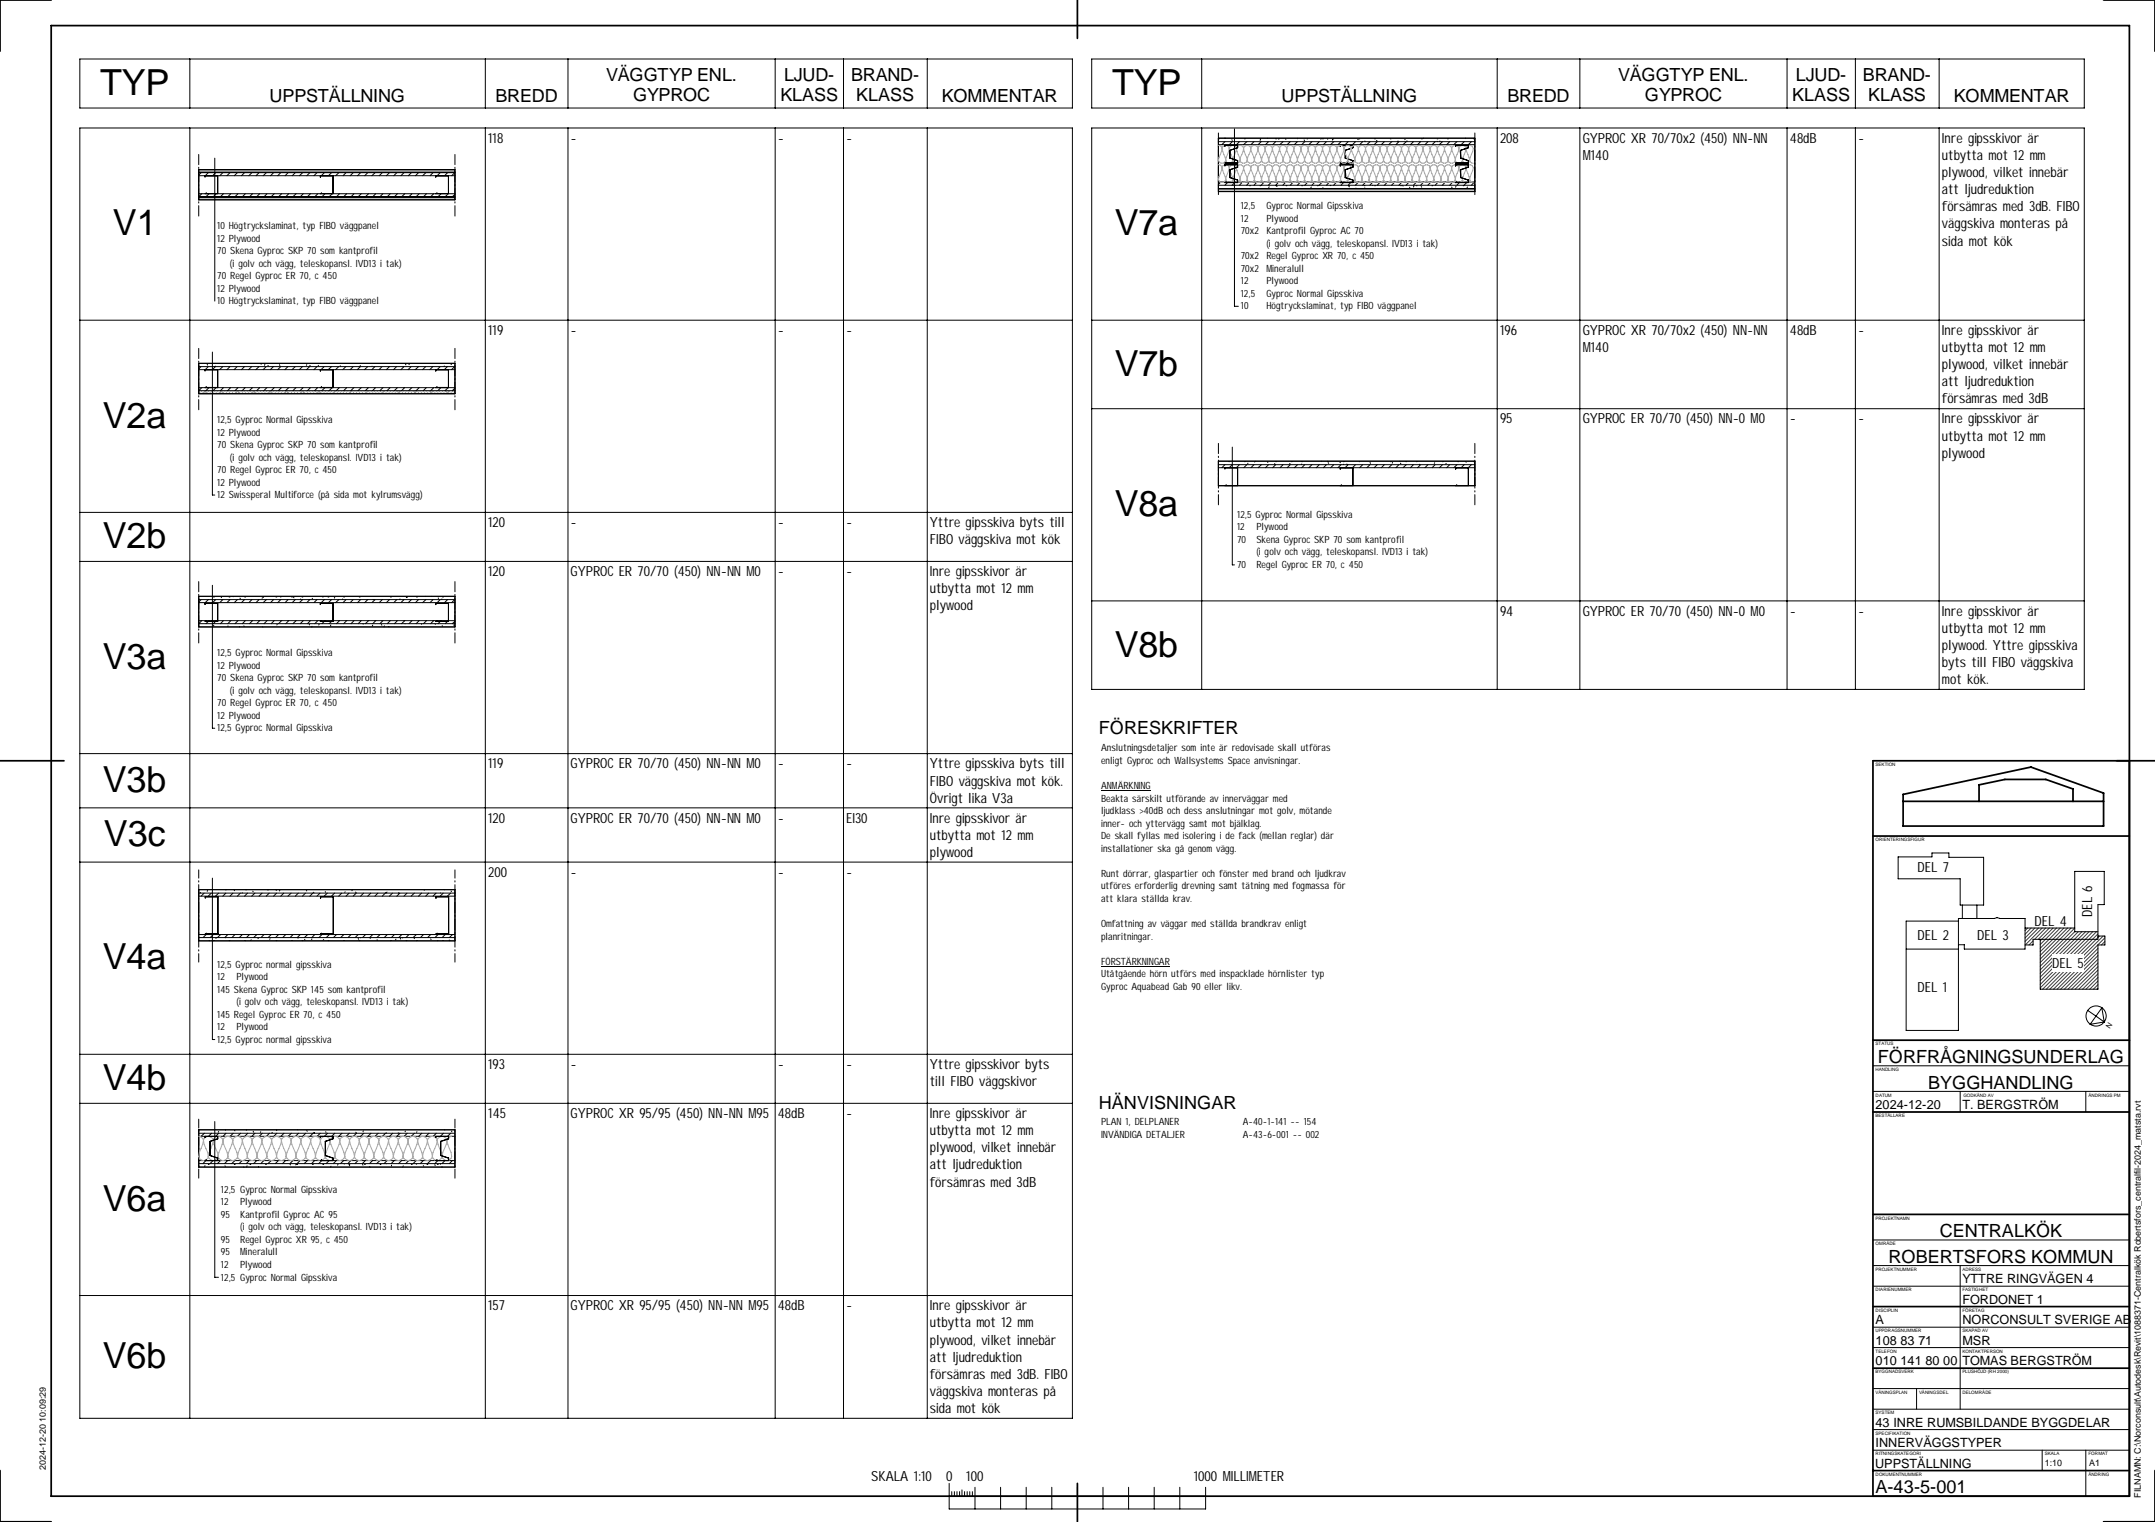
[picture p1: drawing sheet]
<svg xmlns="http://www.w3.org/2000/svg" width="841mm" height="594mm" viewBox="0 0 841 594" stroke-linecap="round" stroke-linejoin="round" font-family="sans-serif">
<defs><g id="words">
<g font-size="14">
<text x="39.1" y="37.1">TYP</text>
<text x="434" y="37.1">TYP</text>
<text x="44" y="91.9">V1</text>
<text x="435" y="91.9">V7a</text>
<text x="435" y="146.6">V7b</text>
<text x="40.1" y="166.9">V2a</text>
<text x="435" y="201.4">V8a</text>
<text x="40.1" y="214">V2b</text>
<text x="435" y="256.3">V8b</text>
<text x="40.1" y="261">V3a</text>
<text x="40.1" y="309.1">V3b</text>
<text x="40.6" y="330.3">V3c</text>
<text x="40.1" y="378.4">V4a</text>
<text x="40.1" y="425.5">V4b</text>
<text x="40.1" y="472.5">V6a</text>
<text x="40.1" y="534.1">V6b</text>
</g>
<g font-size="7.1">
<text x="428.8" y="286.5">FÖRESKRIFTER</text>
<text x="732.9" y="414.9">FÖRFRÅGNINGSUNDERLAG</text>
<text x="752.5" y="424.9">BYGGHANDLING</text>
<text x="428.8" y="432.8">HÄNVISNINGAR</text>
<text x="757" y="482.9">CENTRALKÖK</text>
<text x="737" y="492.8">ROBERTSFORS KOMMUN</text>
<text x="731.9" y="582.6">A-43-5-001</text>
</g>
<g font-size="7">
<text x="236.6" y="31.5">VÄGGTYP ENL.</text>
<text x="306" y="31.5">LJUD-</text>
<text x="332.1" y="31.5">BRAND-</text>
<text x="631.4" y="31.5">VÄGGTYP ENL.</text>
<text x="700.9" y="31.5">LJUD-</text>
<text x="727" y="31.5">BRAND-</text>
<text x="105.2" y="39.6">UPPSTÄLLNING</text>
<text x="193.4" y="39.6">BREDD</text>
<text x="247.1" y="39.3">GYPROC</text>
<text x="304.5" y="39.3">KLASS</text>
<text x="334.2" y="39.3">KLASS</text>
<text x="367.5" y="39.6">KOMMENTAR</text>
<text x="500.1" y="39.6">UPPSTÄLLNING</text>
<text x="588.3" y="39.6">BREDD</text>
<text x="641.9" y="39.3">GYPROC</text>
<text x="699.4" y="39.3">KLASS</text>
<text x="729.1" y="39.3">KLASS</text>
<text x="762.5" y="39.6">KOMMENTAR</text>
</g>
<g font-size="5.5">
<text x="190.5" y="55.7">118</text>
<text x="222.7" y="55.7">-</text>
<text x="303.5" y="55.7">-</text>
<text x="330.2" y="55.7">-</text>
<text x="585.4" y="55.7">208</text>
<text x="617.6" y="55.7">GYPROC XR 70/70x2 (450) NN-NN</text>
<text x="698.5" y="55.7">48dB</text>
<text x="725.2" y="55.7">-</text>
<text x="757.9" y="55.7">Inre gipsskivor är</text>
<text x="617.6" y="62.4">M140</text>
<text x="757.9" y="62.4">utbytta mot 12 mm</text>
<text x="757.9" y="69.1">plywood, vilket innebär</text>
<text x="757.9" y="75.8">att ljudreduktion</text>
<text x="757.9" y="82.5">försämras med 3dB. FIBO</text>
<text x="757.9" y="89.2">väggskiva monteras på</text>
<text x="757.9" y="95.9">sida mot kök</text>
<text x="190.5" y="130.7">119</text>
<text x="222.7" y="130.7">-</text>
<text x="303.5" y="130.7">-</text>
<text x="330.2" y="130.7">-</text>
<text x="585.4" y="130.7">196</text>
<text x="617.6" y="130.7">GYPROC XR 70/70x2 (450) NN-NN</text>
<text x="698.5" y="130.7">48dB</text>
<text x="725.2" y="130.7">-</text>
<text x="757.9" y="130.7">Inre gipsskivor är</text>
<text x="617.6" y="137.4">M140</text>
<text x="757.9" y="137.4">utbytta mot 12 mm</text>
<text x="757.9" y="144.1">plywood, vilket innebär</text>
<text x="757.9" y="150.8">att ljudreduktion</text>
<text x="757.9" y="157.5">försämras med 3dB</text>
<text x="585.4" y="165.3">95</text>
<text x="617.6" y="165.3">GYPROC ER 70/70 (450) NN-0 M0</text>
<text x="698.5" y="165.3">-</text>
<text x="725.2" y="165.3">-</text>
<text x="757.9" y="165.3">Inre gipsskivor är</text>
<text x="757.9" y="172">utbytta mot 12 mm</text>
<text x="757.9" y="178.6">plywood</text>
<text x="190.5" y="205.7">120</text>
<text x="222.7" y="205.7">-</text>
<text x="303.5" y="205.7">-</text>
<text x="330.2" y="205.7">-</text>
<text x="362.9" y="205.7">Yttre gipsskiva byts till</text>
<text x="362.9" y="212.4">FIBO väggskiva mot kök</text>
<text x="190.5" y="224.9">120</text>
<text x="222.7" y="224.9">GYPROC ER 70/70 (450) NN-NN M0</text>
<text x="303.5" y="224.9">-</text>
<text x="330.2" y="224.9">-</text>
<text x="362.9" y="224.9">Inre gipsskivor är</text>
<text x="362.9" y="231.6">utbytta mot 12 mm</text>
<text x="362.9" y="238.3">plywood</text>
<text x="585.4" y="240.3">94</text>
<text x="617.6" y="240.3">GYPROC ER 70/70 (450) NN-0 M0</text>
<text x="698.5" y="240.3">-</text>
<text x="725.2" y="240.3">-</text>
<text x="757.9" y="240.3">Inre gipsskivor är</text>
<text x="757.9" y="247">utbytta mot 12 mm</text>
<text x="757.9" y="253.7">plywood. Yttre gipsskiva</text>
<text x="757.9" y="260.4">byts till FIBO väggskiva</text>
<text x="757.9" y="267">mot kök.</text>
<text x="190.5" y="299.9">119</text>
<text x="222.7" y="299.9">GYPROC ER 70/70 (450) NN-NN M0</text>
<text x="303.5" y="299.9">-</text>
<text x="330.2" y="299.9">-</text>
<text x="362.9" y="299.9">Yttre gipsskiva byts till</text>
<text x="362.9" y="306.6">FIBO väggskiva mot kök.</text>
<text x="362.9" y="313.3">Övrigt lika V3a</text>
<text x="190.5" y="321.1">120</text>
<text x="222.7" y="321.1">GYPROC ER 70/70 (450) NN-NN M0</text>
<text x="303.5" y="321.1">-</text>
<text x="330.2" y="321.1">EI30</text>
<text x="362.9" y="321.1">Inre gipsskivor är</text>
<text x="362.9" y="327.7">utbytta mot 12 mm</text>
<text x="362.9" y="334.4">plywood</text>
<text x="748.4" y="340.3">DEL 7</text>
<text x="190.5" y="342.2">200</text>
<text x="222.7" y="342.2">-</text>
<text x="303.5" y="342.2">-</text>
<text x="330.2" y="342.2">-</text>
<text x="816.4" y="357.9" transform="rotate(-90 816.4 357.9)">DEL 6</text>
<text x="794" y="361.5">DEL 4</text>
<text x="748.4" y="366.9">DEL 2</text>
<text x="771.7" y="366.9">DEL 3</text>
<text x="800.9" y="377.6">DEL 5</text>
<text x="748.4" y="387.1">DEL 1</text>
<text x="190.5" y="417.2">193</text>
<text x="222.7" y="417.2">-</text>
<text x="303.5" y="417.2">-</text>
<text x="330.2" y="417.2">-</text>
<text x="362.9" y="417.2">Yttre gipsskivor byts</text>
<text x="362.9" y="423.9">till FIBO väggskivor</text>
<text x="190.5" y="436.4">145</text>
<text x="222.7" y="436.4">GYPROC XR 95/95 (450) NN-NN M95 48dB</text>
<text x="330.2" y="436.4">-</text>
<text x="362.9" y="436.4">Inre gipsskivor är</text>
<text x="362.9" y="443.1">utbytta mot 12 mm</text>
<text x="362.9" y="449.7">plywood, vilket innebär</text>
<text x="362.9" y="456.4">att ljudreduktion</text>
<text x="362.9" y="463.1">försämras med 3dB</text>
<text x="190.5" y="511.4">157</text>
<text x="222.7" y="511.4">GYPROC XR 95/95 (450) NN-NN M95 48dB</text>
<text x="330.2" y="511.4">-</text>
<text x="362.9" y="511.4">Inre gipsskivor är</text>
<text x="362.9" y="518.1">utbytta mot 12 mm</text>
<text x="362.9" y="524.8">plywood, vilket innebär</text>
<text x="362.9" y="531.5">att ljudreduktion</text>
<text x="362.9" y="538.1">försämras med 3dB. FIBO</text>
<text x="362.9" y="544.8">väggskiva monteras på</text>
<text x="362.9" y="551.6">sida mot kök</text>
<text x="340" y="578.2">SKALA 1:10</text>
<text x="369.2" y="578.2">0</text>
<text x="377.1" y="578.2">100</text>
<text x="465.8" y="578.2">1000 MILLIMETER</text>
</g>
<g font-size="5">
<text x="731.9" y="432.9">2024-12-20</text>
<text x="765.8" y="432.9">T. BERGSTRÖM</text>
<text x="765.8" y="500.9">YTTRE RINGVÄGEN 4</text>
<text x="765.8" y="508.9">FORDONET 1</text>
<text x="731.9" y="516.9">A</text>
<text x="765.8" y="516.9">NORCONSULT SVERIGE AB</text>
<text x="731.9" y="524.9">108 83 71</text>
<text x="765.8" y="524.9">MSR</text>
<text x="731.9" y="532.9">010 141 80 00</text>
<text x="765.8" y="532.9">TOMAS BERGSTRÖM</text>
<text x="731.9" y="556.9">43 INRE RUMSBILDANDE BYGGDELAR</text>
<text x="731.9" y="564.9">INNERVÄGGSTYPER</text>
<text x="731.8" y="572.9">UPPSTÄLLNING</text>
</g>
<g font-size="3.9">
<text x="484.2" y="81.6">12,5</text>
<text x="494.3" y="81.6">Gyproc Normal Gipsskiva</text>
<text x="84.8" y="89.4">10 Högtryckslaminat, typ FIBO väggpanel</text>
<text x="484.2" y="86.5">12</text>
<text x="494.3" y="86.5">Plywood</text>
<text x="84.8" y="94.3">12 Plywood</text>
<text x="484.2" y="91.4">70x2</text>
<text x="494.3" y="91.4">Kantprofil Gyproc AC 70</text>
<text x="84.8" y="99.2">70 Skena Gyproc SKP 70 som kantprofil</text>
<text x="484.2" y="101.2">70x2</text>
<text x="494.3" y="101.2">Regel Gyproc XR 70, c 450</text>
<text x="494.3" y="96.3">(i golv och vägg, teleskopansl. IVD13 i tak)</text>
<text x="89.7" y="104.1">(i golv och vägg, teleskopansl. IVD13 i tak)</text>
<text x="484.2" y="106.1">70x2</text>
<text x="494.3" y="106.1">Mineralull</text>
<text x="84.8" y="109">70 Regel Gyproc ER 70, c 450</text>
<text x="84.8" y="113.9">12 Plywood</text>
<text x="484.2" y="111">12</text>
<text x="494.3" y="111">Plywood</text>
<text x="84.8" y="118.8">10 Högtryckslaminat, typ FIBO väggpanel</text>
<text x="484.2" y="115.8">12,5</text>
<text x="494.3" y="115.8">Gyproc Normal Gipsskiva</text>
<text x="484.2" y="120.7">10</text>
<text x="494.3" y="120.7">Högtryckslaminat, typ FIBO väggpanel</text>
<text x="84.8" y="165.1">12,5 Gyproc Normal Gipsskiva</text>
<text x="84.8" y="170">12 Plywood</text>
<text x="84.8" y="174.9">70 Skena Gyproc SKP 70 som kantprofil</text>
<text x="89.7" y="179.8">(i golv och vägg, teleskopansl. IVD13 i tak)</text>
<text x="84.8" y="184.7">70 Regel Gyproc ER 70, c 450</text>
<text x="84.8" y="189.6">12 Plywood</text>
<text x="84.8" y="194.5">12 Swissperal Multiforce (på sida mot kylrumsvägg)</text>
<text x="482.8" y="202.1">12,5 Gyproc Normal Gipsskiva</text>
<text x="482.8" y="207">12</text>
<text x="490.3" y="207">Plywood</text>
<text x="482.8" y="211.9">70</text>
<text x="490.3" y="211.9">Skena Gyproc SKP 70 som kantprofil</text>
<text x="482.8" y="221.7">70</text>
<text x="490.3" y="221.7">Regel Gyproc ER 70, c 450</text>
<text x="490.3" y="216.7">(i golv och vägg, teleskopansl. IVD13 i tak)</text>
<text x="84.8" y="256">12,5 Gyproc Normal Gipsskiva</text>
<text x="84.8" y="260.9">12 Plywood</text>
<text x="84.8" y="265.9">70 Skena Gyproc SKP 70 som kantprofil</text>
<text x="84.8" y="275.6">70 Regel Gyproc ER 70, c 450</text>
<text x="89.7" y="270.8">(i golv och vägg, teleskopansl. IVD13 i tak)</text>
<text x="84.8" y="280.5">12 Plywood</text>
<text x="84.8" y="285.4">12,5 Gyproc Normal Gipsskiva</text>
<text x="429.7" y="293.3">Anslutningsdetaljer som inte är redovisade skall utföras</text>
<text x="429.7" y="298.2">enligt Gyproc och Wallsystems Space anvisningar.</text>
<text x="429.7" y="307.9">ANMÄRKNING</text>
<text x="429.7" y="312.8">Beakta särskilt utförande av innerväggar med</text>
<text x="429.7" y="317.8">ljudklass &gt;40dB och dess anslutningar mot golv, mötande</text>
<text x="429.7" y="322.7">inner- och yttervägg samt mot bjälklag.</text>
<text x="429.7" y="327.6">De skall fyllas med isolering i de fack (mellan reglar) där</text>
<text x="429.7" y="332.5">installationer ska gå genom vägg.</text>
<text x="429.7" y="342.2">Runt dörrar, glaspartier och fönster med brand och ljudkrav</text>
<text x="429.7" y="347.1">utföres erforderlig drevning samt tätning med fogmassa för</text>
<text x="429.7" y="352">att klara ställda krav.</text>
<text x="429.7" y="361.8">Omfattning av väggar med ställda brandkrav enligt</text>
<text x="429.7" y="366.7">planritningar.</text>
<text x="84.8" y="377.6">12,5 Gyproc normal gipsskiva</text>
<text x="429.7" y="376.5">FÖRSTÄRKNINGAR</text>
<text x="84.8" y="382.5">12</text>
<text x="92.3" y="382.5">Plywood</text>
<text x="429.7" y="381.4">Utåtgående hörn utförs med inspacklade hörnlister typ</text>
<text x="84.8" y="387.4">145 Skena Gyproc SKP 145 som kantprofil</text>
<text x="429.7" y="386.3">Gyproc Aquabead Gab 90 eller likv.</text>
<text x="92.3" y="392.3">(i golv och vägg, teleskopansl. IVD13 i tak)</text>
<text x="84.8" y="397.2">145 Regel Gyproc ER 70, c 450</text>
<text x="84.8" y="402.1">12</text>
<text x="84.8" y="407">12,5 Gyproc normal gipsskiva</text>
<text x="92.3" y="402.1">Plywood</text>
<text x="429.7" y="439.2">PLAN 1, DELPLANER</text>
<text x="485" y="439.2">A</text>
<text x="487.3" y="439.2">-</text>
<text x="489" y="439.2">40</text>
<text x="492.8" y="439.2">-</text>
<text x="494.6" y="439.2">1</text>
<text x="495.8" y="439.2">-</text>
<text x="497.6" y="439.2">141</text>
<text x="503.7" y="439.2">--</text>
<text x="508.8" y="439.2">154</text>
<text x="429.7" y="444.1">INVÄNDIGA DETALJER</text>
<text x="485" y="444.1">A</text>
<text x="487.3" y="444.1">-</text>
<text x="489" y="444.1">43</text>
<text x="492.8" y="444.1">-</text>
<text x="494.6" y="444.1">6</text>
<text x="496.4" y="444.1">-</text>
<text x="498.2" y="444.1">001</text>
<text x="504.5" y="444.1">--</text>
<text x="509.6" y="444.1">002</text>
<text x="86.2" y="465.5">12,5 Gyproc Normal Gipsskiva</text>
<text x="86.2" y="470.4">12</text>
<text x="93.7" y="470.4">Plywood</text>
<text x="86.2" y="475.3">95</text>
<text x="93.7" y="475.3">Kantprofil Gyproc AC 95</text>
<text x="86.2" y="485.1">95</text>
<text x="93.7" y="485.1">Regel Gyproc XR 95, c 450</text>
<text x="93.7" y="480.2">(i golv och vägg, teleskopansl. IVD13 i tak)</text>
<text x="86.2" y="490">95</text>
<text x="93.7" y="490">Mineralull</text>
<text x="86.2" y="494.9">12</text>
<text x="93.7" y="494.9">Plywood</text>
<text x="86.2" y="499.8">12,5 Gyproc Normal Gipsskiva</text>
</g>
<g font-size="3.5">
<text x="17.9" y="573.8" transform="rotate(-90 17.9 573.8)">2024-12-20 10:09:29</text>
<text x="798" y="572.3">1:10</text>
<text x="815.3" y="572.3">A1</text>
<text x="835.4" y="584.5" transform="rotate(-90 835.4 584.5)">FILNAMN: C:\Norconsult\Autodesk\Revit\1088371-Centralkök Robertsfors_centralfil-2024_matsta.rvt</text>
</g>
<text font-size="2.8" x="823.4" y="401.7" transform="rotate(-56 823.4 401.7)">N</text>
<g font-size="1.8">
<text x="731.9" y="299">SEKTION</text>
<text x="731.9" y="328.3">ORIENTERINGSFIGUR</text>
<text x="731.9" y="407.9">STATUS</text>
<text x="731.9" y="418">HANDLING</text>
<text x="731.9" y="428">DATUM</text>
<text x="766.2" y="428">GODKÄND AV</text>
<text x="815" y="428">ÄNDRINGS PM</text>
<text x="731.9" y="435.9">BESTÄLLARE</text>
<text x="731.9" y="476">PROJEKTNAMN</text>
<text x="731.9" y="486">OMRÅDE</text>
<text x="731.9" y="496">PROJEKTNUMMER</text>
<text x="765.8" y="496">ADRESS</text>
<text x="731.9" y="503.9">DIARIENUMMER</text>
<text x="765.8" y="503.9">FASTIGHET</text>
<text x="731.9" y="512">DISCIPLIN</text>
<text x="765.8" y="512">FÖRETAG</text>
<text x="731.9" y="519.9">UPPDRAGSNUMMER</text>
<text x="765.8" y="519.9">SKAPAD AV</text>
<text x="731.9" y="528">TELEFON</text>
<text x="765.8" y="528">KONTAKTPERSON</text>
<text x="731.9" y="535.9">BYGGNADSVERK</text>
<text x="765.8" y="535.9">PLUSHÖJD (RH 2000)</text>
<text x="731.9" y="544">VÅNINGSPLAN</text>
<text x="749" y="544">VÅNINGSDEL</text>
<text x="765.8" y="544">DELOMRÅDE</text>
<text x="731.9" y="551.9">SYSTEM</text>
<text x="731.9" y="560">SPECIFIKATION</text>
<text x="731.9" y="567.9">RITNINGSKATEGORI</text>
<text x="798" y="567.9">SKALA</text>
<text x="815" y="567.9">FORMAT</text>
<text x="731.9" y="576">DOKUMENTNUMMER</text>
<text x="815" y="576">ÄNDRING</text>
</g>
</g></defs>
<g fill="#c0c0c0">
<path d="M77.6 77h99.9v1h-99.9z"/>
<path d="M77.6 66.2h99.9v1h-99.9z"/>
</g>
<g fill="#fff">
<path d="M77.6 67.4h99.9v1.2h-99.9z"/>
<path d="M77.6 75.6h99.9v1.2h-99.9z"/>
<path d="M77.6 243.4h99.9v1.3h-99.9z"/>
<path d="M77.6 232.7h99.9v1.3h-99.9z"/>
<path d="M77.6 234h99.9v1.2h-99.9z"/>
<path d="M77.6 242.2h99.9v1.2h-99.9z"/>
<path d="M77.6 365.9h99.9v1.3h-99.9z"/>
<path d="M77.6 347.2h99.9v1.4h-99.9z"/>
<path d="M77.6 348.6h99.9v1.2h-99.9z"/>
<path d="M77.6 364.7h99.9v1.2h-99.9z"/>
<path d="M77.6 454.2h99.9v1.3h-99.9z"/>
<path d="M77.6 440.9h99.9v1.4h-99.9z"/>
<path d="M77.6 442.3h99.9v1.2h-99.9z"/>
<path d="M77.6 453h99.9v1.2h-99.9z"/>
</g>
<path d="M475.5 73.7h100.1v1.1h-100.1z" fill="#c0c0c0"/>
<g fill="#fff">
<path d="M475.5 53.9h100.1v1.4h-100.1z"/>
<path d="M475.5 55.3h100.1v1.2h-100.1z"/>
<path d="M475.5 71h100.1v1.3h-100.1z"/>
<path d="M475.5 72.3h100.1v1.3h-100.1z"/>
<path d="M475.5 180h100.1v1.4h-100.1z"/>
<path d="M475.5 181.4h100.1v1.1h-100.1z"/>
</g>
<g fill="none" stroke="#686868" stroke-width=".39">
<path d="M78 153.1h.1M78.6 152.7h.1M78.6 153.5h.1M79.2 153.1h.1M79.6 153.1h.1M79.8 152.7h.1M79.8 153.5h.1M80.2 152.7h.1M80.2 153.5h.1M80.3 153.1h.1M80.8 153.1h.1M81.4 152.7h.1"/>
<path d="M81.4 153.5h.1M82 153.1h.1M82.6 152.7h.1M82.6 153.5h.1M83.1 153.1h.1M83.7 152.7h.1M83.7 153.5h.1M84.3 153.1h.1M84.9 152.7h.1M84.9 153.5h.1M85.5 153.1h.1M85.9 153.1h.1"/>
<path d="M86.1 152.7h.1M86.1 153.5h.1M86.5 152.7h.1M86.5 153.5h.1M86.7 153.1h.1M87.1 153.1h.1M87.7 152.7h.1M87.7 153.5h.1M88.3 153.1h.1M88.9 152.7h.1M88.9 153.5h.1M89.5 153.1h.1"/>
<path d="M90.1 152.7h.1M90.1 153.5h.1M90.7 153.1h.1M91.3 152.7h.1M91.3 153.5h.1M91.9 153.1h.1M92.3 153.1h.1M92.5 152.7h.1M92.5 153.5h.1M92.9 152.7h.1M92.9 153.5h.1M93 153.1h.1"/>
<path d="M93.5 153.1h.1M94.1 152.7h.1M94.1 153.5h.1M94.7 153.1h.1M95.2 152.7h.1M95.2 153.5h.1M95.8 153.1h.1M96.4 152.7h.1M96.4 153.5h.1M97 153.1h.1M97.6 152.7h.1M97.6 153.5h.1"/>
<path d="M98.2 153.1h.1M98.6 153.1h.1M98.8 152.7h.1M98.8 153.5h.1M99.2 152.7h.1M99.2 153.5h.1M99.4 153.1h.1M99.8 153.1h.1M100.4 152.7h.1M100.4 153.5h.1M101 153.1h.1M101.6 152.7h.1"/>
<path d="M101.6 153.5h.1M102.2 153.1h.1M102.8 152.7h.1M102.8 153.5h.1M103.4 153.1h.1M104 152.7h.1M104 153.5h.1M104.6 153.1h.1M105 153.1h.1M105.2 152.7h.1M105.2 153.5h.1M105.6 152.7h.1"/>
<path d="M105.6 153.5h.1M105.7 153.1h.1M106.2 153.1h.1M106.8 152.7h.1M106.8 153.5h.1M107.4 153.1h.1M107.9 152.7h.1M107.9 153.5h.1M108.5 153.1h.1M109.1 152.7h.1M109.1 153.5h.1M109.7 153.1h.1"/>
<path d="M110.3 152.7h.1M110.3 153.5h.1M110.9 153.1h.1M111.3 153.1h.1M111.5 152.7h.1M111.5 153.5h.1M111.9 152.7h.1M111.9 153.5h.1M112.1 153.1h.1M112.5 153.1h.1M113.1 152.7h.1M113.1 153.5h.1"/>
<path d="M113.7 153.1h.1M114.3 152.7h.1M114.3 153.5h.1M114.9 153.1h.1M115.5 152.7h.1M115.5 153.5h.1M116.1 153.1h.1M116.7 152.7h.1M116.7 153.5h.1M117.3 153.1h.1M117.7 153.1h.1M117.9 152.7h.1"/>
<path d="M117.9 153.5h.1M118.3 152.7h.1M118.3 153.5h.1M118.4 153.1h.1M118.9 153.1h.1M119.5 152.7h.1M119.5 153.5h.1M120.1 153.1h.1M120.6 152.7h.1M120.6 153.5h.1M121.2 153.1h.1M121.8 152.7h.1"/>
<path d="M121.8 153.5h.1M122.4 153.1h.1M123 152.7h.1M123 153.5h.1M123.6 153.1h.1M124 153.1h.1M124.2 152.7h.1M124.2 153.5h.1M124.6 152.7h.1M124.6 153.5h.1M124.8 153.1h.1M125.2 153.1h.1"/>
<path d="M125.8 152.7h.1M125.8 153.5h.1M126.4 153.1h.1M127 152.7h.1M127 153.5h.1M127.6 153.1h.1M128.2 152.7h.1M128.2 153.5h.1M128.8 153.1h.1M129.4 152.7h.1M129.4 153.5h.1M130 153.1h.1"/>
<path d="M130.4 153.1h.1M130.6 152.7h.1M130.6 153.5h.1M131 152.7h.1M131 153.5h.1M131.6 153.1h.1M132.2 152.7h.1M132.2 153.5h.1M132.8 153.1h.1M133.3 152.7h.1M133.3 153.5h.1M133.9 153.1h.1"/>
<path d="M134.5 152.7h.1M134.5 153.5h.1M135.1 153.1h.1M135.7 152.7h.1M135.7 153.5h.1M136.3 153.1h.1M136.7 153.1h.1M136.9 152.7h.1M136.9 153.5h.1M137.3 152.7h.1M137.3 153.5h.1M137.9 153.1h.1"/>
<path d="M138.5 152.7h.1M138.5 153.5h.1M139.1 153.1h.1M139.7 152.7h.1M139.7 153.5h.1M140.3 153.1h.1M140.9 152.7h.1M140.9 153.5h.1M141.5 153.1h.1M142.1 152.7h.1M142.1 153.5h.1M142.7 153.1h.1"/>
<path d="M143.1 153.1h.1M143.3 152.7h.1M143.3 153.5h.1M143.7 152.7h.1M143.7 153.5h.1M144.3 153.1h.1M144.9 152.7h.1M144.9 153.5h.1M145.5 153.1h.1M146 152.7h.1M146 153.5h.1M146.6 153.1h.1"/>
<path d="M147.2 152.7h.1M147.2 153.5h.1M147.8 153.1h.1M148.4 152.7h.1M148.4 153.5h.1M149 153.1h.1M149.4 153.1h.1M149.6 152.7h.1M149.6 153.5h.1M150 152.7h.1M150 153.5h.1M150.6 153.1h.1"/>
<path d="M151.2 152.7h.1M151.2 153.5h.1M151.8 153.1h.1M152.4 152.7h.1M152.4 153.5h.1M153 153.1h.1M153.6 152.7h.1M153.6 153.5h.1M154.2 153.1h.1M154.8 152.7h.1M154.8 153.5h.1M155.2 152.7h.1"/>
<path d="M155.2 153.5h.1M155.4 153.1h.1M155.8 153.1h.1M156 152.7h.1M156 153.5h.1M156.4 152.7h.1M156.4 153.5h.1M157 153.1h.1M157.6 152.7h.1M157.6 153.5h.1M158.2 153.1h.1M158.8 152.7h.1"/>
<path d="M158.8 153.5h.1M159.3 153.1h.1M159.9 152.7h.1M159.9 153.5h.1M160.5 153.1h.1M161.1 152.7h.1M161.1 153.5h.1M161.5 152.7h.1M161.5 153.5h.1M161.7 153.1h.1M162.1 153.1h.1M162.3 152.7h.1"/>
<path d="M162.3 153.5h.1M162.7 152.7h.1M162.7 153.5h.1M163.3 153.1h.1M163.9 152.7h.1M163.9 153.5h.1M164.5 153.1h.1M165.1 152.7h.1M165.1 153.5h.1M165.7 153.1h.1M166.3 152.7h.1M166.3 153.5h.1"/>
<path d="M166.9 153.1h.1M167.5 152.7h.1M167.5 153.5h.1M167.9 152.7h.1M167.9 153.5h.1M168.1 153.1h.1M168.5 153.1h.1M168.7 152.7h.1M168.7 153.5h.1M169.1 152.7h.1M169.1 153.5h.1M169.7 153.1h.1"/>
<path d="M170.3 152.7h.1M170.3 153.5h.1M170.9 153.1h.1M171.4 152.7h.1M171.4 153.5h.1M172 153.1h.1M172.6 152.7h.1M172.6 153.5h.1M173.2 153.1h.1M173.8 152.7h.1M173.8 153.5h.1M174.2 152.7h.1"/>
<path d="M174.2 153.5h.1M174.4 153.1h.1M174.8 153.1h.1M175 152.7h.1M175 153.5h.1M175.4 152.7h.1M175.4 153.5h.1M176 153.1h.1M176.6 152.7h.1M176.6 153.5h.1M177.2 153.1h.1"/>
</g>
<g fill="none" stroke="#000" stroke-width=".39">
<path d="M475.5 51.9v24M475.5 53.9h100.1M475.5 54.2h.3M475.5 55.3h100.1M475.5 56.5h100.1M478 53.9h.1M478 55.3l-1.2 1.2M478 57.2v-.5l5-.1v1.1l-3 1M480 58.7v3l2.9 1v.9h-4.7l.3-.2-.5 .3h5v-1l-3-1.1M480.7 54.5l.2 .3M480.9 55.3l-1.2 1.2M481.8 50.3v69.2h1.5"/>
<path d="M482.9 56.7v1l-2.9 1M483.7 55.3l-1.2 1.2M485.6 54.2h.4M486.6 55.3l-1.3 1.2M489.4 55.3l-1.2 1.2M491.7 54.2h.4M491.9 54.5l-.2 .3M492.2 55.3l-1.2 1.2M494.5 53.9v.1M495 55.3l-1.1 1.2M497.8 54.2h.4M497.8 55.3l-1.1 1.2"/>
<path d="M499.2 54l-.2 .4M500.7 55.3l-1.3 1.2M501.6 54.1l.2 .3M503.5 55.3l-1.2 1.2M506.2 53.9l.1 .3M506.3 55.3l-1.2 1.2M508.9 54.6l.2 .3M509.2 55.3l-1.2 1.2M510 54.2h.4M512 55.3l-1.2 1.2M514.9 55.3l-1.2 1.2M515.6 54.1l-.1 .3"/>
<path d="M516.1 54.2h.4M517.7 55.3l-1.2 1.2M518 54.1l.2 .3M520.1 54.4l-.2 .3M520.2 54.2h.3M520.5 55.3l-1.2 1.2M523.1 56.7l-.1 .5v-.6h5v1.1M523.3 55.3l-1.2 1.2M526.1 55.3l-1.2 1.2M528 57.7l-3 1v2.9l3 1.1v1h-5l.5-.3-.3 .2h4.8M528 57.7l-3.1 1v3l3.1 1M529 55.3l-1.2 1.2"/>
<path d="M529.8 54.3l.2 .2M530.4 54.2h.3M531.8 55.3l-1.2 1.2M532.6 55l.2 .3M534.7 55.3l-1.3 1.2M536.4 54.2h.4M537.2 54.8l.2 .2M537.5 55.3l-1.2 1.2M540.3 55.3l-1.2 1.2M542.5 54.2h.4M543.1 55.3l-1.1 1.2M545.6 55l-.2 .3"/>
<path d="M545.9 55.3l-1.2 1.2M548.4 54.3l-.2 .2M548.8 55.3l-1.3 1.2M549.1 54.9v.3M551.6 55.3l-1.2 1.2M554.4 55.3l-1.2 1.2M554.7 54.2h.4M555.6 53.9l-.1 .2M557.3 55.3l-1.2 1.2M560.1 55.3l-1.2 1.2M560.8 54.2h.4M560.8 55.1l.1 .2"/>
<path d="M561.9 55l-.1 .3M562.9 55.3l-1.2 1.2M564.9 54.2h.3M565.7 55.3l-1.1 1.2M568.1 56.7l-.1 .5v-.6h5v1.1M568.5 55.3l-1.1 1.2M571.4 55.3l-1.2 1.2M572 53.9l-.2 .2M573 57.7l-2.9 1v2.9l2.9 1.1v1h-5l.5-.3-.2 .2h4.7M573 57.7l-3 1v3l3 1M574.2 55.3l-1.2 1.2M575.1 54.2h.3"/>
<path d="M575.6 51.9v24M77.6 66.2h99.9v11.8h-99.9zM77.6 77h99.9M77.6 67.2h99.9M77.6 67.4h99.9M77.6 68.6h99.9M77.6 75.6h99.9M77.6 60.3v4M77.6 65.3v.5M77.6 78.7v.5M78.5 67.4l-.9 .9M78.7 75.6l-1.1 1.2h99.9"/>
<path d="M80 68.6v.5M80 68.7h4.9v6.8h-4.7l.3-.1-.5 .2M81.3 67.4l-1.2 1.2M81.6 75.6l-1.3 1.2M83.8 61.7v55.8M84.2 67.4l-1.2 1.2M84.4 75.6l-1.2 1.2M85 68.6v7M87 67.4l-1.2 1.2M87.2 75.6l-1.2 1.2M89.7 67.4l-1.1 1.2M90.1 75.6l-1.2 1.2"/>
<path d="M92.6 67.4l-1.2 1.2M92.9 75.6l-1.2 1.2M95.4 67.4l-1.2 1.2M95.8 75.6l-1.2 1.2M98.3 67.4l-1.2 1.2M98.6 75.6l-1.2 1.2M101.1 67.4l-1.2 1.2M101.3 75.6l-1.1 1.2M104 67.4l-1.3 1.2M104.2 75.6l-1.2 1.2M106.8 67.4l-1.2 1.2M107 75.6l-1.2 1.2"/>
<path d="M109.6 67.4l-1.2 1.2M109.9 75.6l-1.2 1.2M112.4 67.4l-1.1 1.2M112.7 75.6l-1.2 1.2M115.2 67.4l-1.2 1.2M115.6 75.6l-1.3 1.2M118.1 67.4l-1.3 1.2M118.4 75.6l-1.2 1.2M120.9 67.4l-1.2 1.2M121.2 75.6l-1.2 1.2M123.7 67.4l-1.2 1.2M124 75.6l-1.1 1.2"/>
<path d="M125 68.6v.5l.1-.4h4.9M126.6 67.4l-1.2 1.2M126.8 75.6l-1.2 1.2M129.4 67.4l-1.2 1.2M129.7 75.6l-1.3 1.2M130 75.5h-4.8l.3-.1-.5 .2M130 68.6v7M132.2 67.4l-1.2 1.2M132.5 75.6l-1.2 1.2M135 67.4l-1.1 1.2M135.3 75.6l-1.2 1.2M137.8 67.4l-1.1 1.2"/>
<path d="M138.2 75.6l-1.2 1.2M140.7 67.4l-1.2 1.2M141 75.6l-1.2 1.2M143.5 67.4l-1.2 1.2M143.8 75.6l-1.2 1.2M146.4 67.4l-1.3 1.2M146.6 75.6l-1.1 1.2M149.2 67.4l-1.2 1.2M149.4 75.6l-1.1 1.2M152 67.4l-1.2 1.2M152.3 75.6l-1.2 1.2M154.9 67.4l-1.2 1.2"/>
<path d="M155.1 75.6l-1.2 1.2M157.6 67.4l-1.1 1.2M158 75.6l-1.3 1.2M160.5 67.4l-1.2 1.2M160.8 75.6l-1.2 1.2M163.3 67.4l-1.2 1.2M163.6 75.6l-1.2 1.2M166.2 67.4l-1.3 1.2M166.5 75.6l-1.2 1.2M169 67.4l-1.2 1.2M169.2 75.6l-1.1 1.2M170 69.1h.1"/>
<path d="M170 68.6v.5M170.1 68.7h4.9M171.8 67.4l-1.2 1.2M172.1 75.6l-1.2 1.2M174.7 67.4l-1.2 1.2M174.9 75.6l-1.2 1.2M175 75.5h-4.7l.2-.1-.5 .2M175 68.6v7M177.5 67.4l-1.2 1.2M177.5 75.9l-1 .9M177.5 60.3v4M177.5 65.3v.5"/>
<path d="M177.5 78.7v.5M475.5 74.8h100.1M475.5 73.7h100.1M475.5 71h100.1M475.5 72.3h100.1M475.5 73.6h100.1M476.4 71l-.9 1M478 64.3h4.9v.9l-2.9 1M478 64.8v-.5h5v1l-3 1M479.2 71l-1.2 1.3M480 66.2v3.1l2.9 1v.9h-4.7l.3-.2-.5 .3h5v-1l-3-1M481.6 72.5h.3"/>
<path d="M482.1 71l-1.3 1.3M484.9 71l-1.2 1.3M487.7 71l-1.2 1.3M487.7 72.5h.3M490.6 71l-1.2 1.3M491.7 72.5h.4M493.4 71l-1.2 1.3M495.3 72.9l-.2 .3M496.2 71l-1.2 1.3M498.1 72.3l-.2 .2M498.2 72.6l.1 .2M499 71l-1.2 1.3"/>
<path d="M501.8 71l-1.2 1.3M501.9 72.5h.3M504.7 71l-1.2 1.3M507.5 71l-1.2 1.3M508 72.5h.3M510.4 71l-1.2 1.3M511.7 73l-.1 .3M513.2 71l-1.2 1.3M514.1 72.5h.3M516 71l-1.2 1.3M516.3 73.2l-.2 .4M518.8 71l-1.1 1.3"/>
<path d="M519.2 72.3l.1 .2M521.6 71l-1.2 1.3M524.5 71l-1.2 1.3M526.3 72.5h.3M526.5 72.6v.4M527.3 71l-1.2 1.3M528 64.3h-4.9l-.1 .5v-.5h5v1l-3 1v3l3 1M528 70.3v1h-5l.5-.3-.3 .2h4.8M528 65.2l-3.1 1v3.1l3.1 1M529.2 73.4l.1 .2M530.2 71l-1.3 1.3M532.4 72.5h.3"/>
<path d="M532.6 73.3l-.1 .3M533 71l-1.2 1.3M535.6 72.3l.1 .1M535.8 71l-1.2 1.3M536.4 72.5h.4M538.6 71l-1.1 1.3M541.4 71l-1.1 1.3M544.3 71l-1.2 1.3M546.6 72.5h.3M547.1 71l-1.2 1.3M547.4 72.3l.1 .3M549.9 71l-1.2 1.3"/>
<path d="M550.1 73.1l.1 .3M551.8 72.6l-.2 .4M552.7 72.5h.3M552.8 71l-1.2 1.3M554.7 72.8l.1 .3M555.6 71l-1.2 1.3M558.5 71l-1.3 1.3M558.8 72.5h.3M561.3 71l-1.2 1.3M564 71l-1.1 1.3M565.4 73.5l-.1 .1M566.5 73l.2 .3"/>
<path d="M566.9 71l-1.2 1.3M568.2 72.7l-.2 .4M569.7 71l-1.2 1.3M571 72.5h.3M572.6 71l-1.3 1.3M572.7 73l-.2 .3M573 64.3h-4.9l-.1 .5v-.5h5v1l-2.9 1v3l2.9 1M573 70.3v1h-5l.5-.3-.2 .2h4.7M573 65.2l-3 1v3.1l3 1M575.4 71l-1.2 1.3M77.6 80.3v4M177.5 80.3v4"/>
<path d="M77.6 136v4M82.9 137.4v55.8h.9M177.5 136v4M77.6 141.8h99.9v11.9h-99.9zM77.6 143.1h99.9M77.6 144.3h99.9M77.6 151.3h99.9M77.6 141v.5M77.6 154.4v.5M77.6 156v3.9M77.8 141.8l-.1 .1M78.4 143.1l-.8 .9"/>
<path d="M78.7 151.3l-1.1 1.2h99.9M80 144.3v.5M80 144.4h4.9v6.8h-4.7l.3-.2-.5 .3M80.9 142.2l.1 .3M81.3 143.1l-1.2 1.2M81.5 151.3l-1.2 1.2M83.7 143v.1M84.2 142.9l-1.3 1.4M84.3 151.3l-1.2 1.2M85 144.3v7M87 143.1l-1.3 1.2M87.2 151.3l-1.2 1.2"/>
<path d="M89.7 143.1l-1.1 1.2M90 141.8l.1 .2M90 151.3l-1.2 1.2M92.5 143.1l-1.1 1.2M92.9 151.3l-1.2 1.2M95.4 143.1l-1.2 1.2M95.7 151.3l-1.2 1.2M98.2 143.1l-1.2 1.2M98.6 151.3l-1.3 1.2M101.1 143.1l-1.3 1.2M101.3 151.3l-1.1 1.2M101.8 141.9l.1 .3"/>
<path d="M103.4 142.2l-.2 .4M103.9 143.1l-1.2 1.2M104.1 151.3l-1.1 1.2M104.6 142.6l.1 .3M106.7 143.1l-1.2 1.2M107 151.3l-1.2 1.2M109.1 142.3l.1 .4M109.6 143.1l-1.2 1.2M109.8 151.3l-1.2 1.2M112.4 143.1l-1.2 1.2M112.7 151.3l-1.3 1.2M115.2 143.1l-1.2 1.2"/>
<path d="M115.5 151.3l-1.2 1.2M118 143.1l-1.2 1.2M118.3 151.3l-1.2 1.2M119.7 142.3l-.2 .3M120.8 143.1l-1.2 1.2M120.9 142.6l.2 .2M121.2 151.3l-1.2 1.2M123.7 143.1l-1.2 1.2M124 151.3l-1.2 1.2M124.3 142.6l-.2 .3M125 144.3v.5l.1-.4h4.9M126.5 143.1l-1.2 1.2"/>
<path d="M126.8 151.3l-1.2 1.2M129.4 143.1l-1.3 1.2M129.6 151.3l-1.2 1.2M130 144.3v7M130 151.2h-4.8l.3-.2-.5 .3M132.2 143.1l-1.2 1.2M132.4 151.3l-1.2 1.2M132.8 142.7l.1 .3M135 143.1l-1.2 1.2M135.3 151.3l-1.2 1.2M137.8 143.1l-1.1 1.2M138.1 151.3l-1.2 1.2"/>
<path d="M140.6 142.7l-.1 .3M140.6 143.1l-1.2 1.2M141 151.3l-1.3 1.2M143.5 143.1l-1.3 1.2M143.8 151.3l-1.2 1.2M145.2 142.9l-.1 .2M146.3 143.1l-1.2 1.2M146.6 151.3l-1.2 1.2M149.1 143.1l-1.2 1.2M149.4 151.3l-1.1 1.2M152 143.1l-1.2 1.2M152.2 151.3l-1.2 1.2"/>
<path d="M154.8 143.1l-1.2 1.2M155.1 151.3l-1.3 1.2M157.6 143.1l-1.1 1.2M157.9 151.3l-1.2 1.2M158.2 142.2l.2 .2M159.8 142l-.2 .3M160.4 143.1l-1.1 1.2M160.7 151.3l-1.2 1.2M163.3 143.1l-1.2 1.2M163.6 151.3l-1.2 1.2M166.1 143.1l-1.2 1.2M166.4 151.3l-1.2 1.2"/>
<path d="M168.9 143.1l-1.2 1.2M169.2 151.3l-1.1 1.2M170 144.3v.5M170 144.8h.1M170.1 144.4h4.9M171.8 143.1l-1.2 1.2M172 151.3l-1.1 1.2M173.4 142.8l-.2 .3M174.6 143.1l-1.2 1.2M174.9 151.3l-1.2 1.2M175 144.3v7M175 151.2h-4.7l.2-.2-.5 .3"/>
<path d="M176.2 142.1l-.2 .2M177.5 143.1l-1.3 1.2M177.5 151.5l-1 1M177.5 141v.5M177.5 154.4v.5M177.5 156v3.9M475.5 173.1v3.9M475.5 178.1v.5M475.5 179.6v10.9M480.9 174.5v46h.9M575.6 173.1v3.9M575.6 178.1v.5"/>
<path d="M575.6 179.6v10.9M475.5 191.5v.5M475.5 193v4M475.5 189.6h100.1M475.5 180h100.1M475.5 182.5h100.1M475.5 181.4h100.1M478 181.4l-1.2 1.1M478 182.5v.5M478 182.6h4.9v6.9h-4.7l.3-.2-.5 .3M479.6 180.2h.3M480.9 181.4l-1.2 1.1"/>
<path d="M483 182.5v7.1M483.7 181.4l-1.2 1.1M485.6 180.2h.4M486.6 181.4l-1.2 1.1M487 180.8l-.1 .2M489.4 181.4l-1.2 1.1M489.8 180l-.2 .3M492.3 181.4l-1.3 1.1M494.6 180.2l.2 .3M495 181.4l-1.1 1.1M497.4 180.9l.2 .4M497.8 180.2h.4"/>
<path d="M497.8 181.4l-1.1 1.1M500.7 181.4l-1.2 1.1M503.4 180.8l-.1 .3M503.5 181.4l-1.2 1.1M503.9 180.2h.4M506.4 181.4l-1.3 1.1M508 180.2h.3M508 181.1l-.2 .3M509.2 181.4l-1.2 1.1M512 181.4l-1.2 1.1M514.9 181.4l-1.2 1.1M515.6 180l.1 .2"/>
<path d="M517.7 181.4l-1.2 1.1M518 180l-.1 .2M518.2 180.2h.3M518.3 180.6l.2 .2M520.5 181.4l-1.2 1.1M522.9 180.3l.2 .3M523 182.5v.5l.1-.4h4.9M523.3 181.4l-1.2 1.1M524.3 180.2h.3M524.3 181.2v.2M525.6 181.1l.2 .3M526.1 181.4l-1.2 1.1"/>
<path d="M528 182.5v7.1M528 189.5h-4.8l.3-.2-.5 .3M529 181.4l-1.2 1.1M530.4 180.2h.3M531.8 181.4l-1.2 1.1M534.7 180.5l.1 .3M534.7 181.4l-1.3 1.1M537.5 181.4l-1.2 1.1M540.3 181.4l-1.2 1.1M542.5 180.2h.4M543.1 181.4l-1.1 1.1M543.5 180.5l-.2 .3"/>
<path d="M545.9 181.4l-1.2 1.1M546.1 180v.1M546.5 180.8l.2 .2M548.6 180.2h.4M548.8 181.4l-1.3 1.1M551.6 181.4l-1.2 1.1M552.7 180.2h.3M553.9 181.2l.1 .2M554.4 181.4l-1.2 1.1M557.3 181.4l-1.2 1.1M559.9 180.6l-.2 .2M560.1 181.4l-1.2 1.1"/>
<path d="M562.9 180.2h.3M562.9 181.4l-1.1 1.1M564.4 180.8l-.2 .3M565.7 181.4l-1.1 1.1M568 182.5v.5l.1-.4h4.9M568.6 181.4l-1.2 1.1M569 180.2h.3M571.4 181.4l-1.2 1.1M572 180.1l.2 .3M573 189.5h-4.7l.2-.2-.5 .3M574.2 181.4l-1.2 1.1v7.1M575.1 180.2h.3"/>
<path d="M575.6 191.5v.5M575.6 193v4M77.6 232.7h99.9v12h-99.9zM77.6 234h99.9M77.6 235.2h99.9M77.6 227v4M77.6 232v.5M78.5 234l-.9 1M80 236v-.5h5v7l-4.8-.1M80 235.5h4.9v6.9M81.3 234l-1.2 1.2M82.9 228.4v55.8h.9"/>
<path d="M83.3 233h.4M84.2 234l-1.2 1.2M86.3 232.9l.1 .4M87 234l-1.2 1.2M89.4 233h.3M89.7 234l-1.1 1.2M90.8 232.7l.2 .2M92.6 234l-1.2 1.2M93.6 233.4l.2 .3M95.4 234l-1.2 1.2M95.5 233h.3M98.3 234l-1.2 1.2"/>
<path d="M101.1 234l-1.2 1.2M102.4 233.3l-.1 .2M102.7 232.8l.2 .4M104 234l-1.3 1.2M106.8 234l-1.2 1.2M107.7 233h.3M109.6 234l-1.2 1.2M109.7 232.7l-.1 .4M112.4 234l-1.1 1.2M113.8 233h.3M114.6 233.1l.1 .2M115.2 234l-1.2 1.2"/>
<path d="M117.3 233.8l.1 .2M117.9 233h.3M118.1 234l-1.3 1.2M120.9 234l-1.2 1.2M121.8 233.5l.2 .3M123.7 234l-1.2 1.2M126.2 232.8l-.2 .3M126.6 234l-1.2 1.2M128 233h.4M129.4 234l-1.2 1.2M130 235.5h-4.9l-.1 .5v-.5h5v7h-5l.5-.3-.3 .2M130.6 233.1l-.1 .3"/>
<path d="M132.2 234l-1.2 1.2M133.7 233.8l.2 .2M134.1 233h.4M135 234l-1.1 1.2M137.8 234l-1.1 1.2M140.2 233h.3M140.7 234l-1.2 1.2M143.5 234l-1.2 1.2M145.5 233.9l.1 .1M146.4 234l-1.3 1.2M149.2 234l-1.2 1.2M152 234l-1.2 1.2"/>
<path d="M152.4 233h.3M154.9 234l-1.2 1.2M156.1 233.8l-.1 .2M157.6 234l-1.1 1.2M158.5 233h.3M158.9 233l-.1 .3M160.5 234l-1.2 1.2M162.6 233h.3M163.3 234l-1.2 1.2M166.1 232.7l-.1 .1M166.2 234l-1.3 1.2M168.3 232.7l.1 .1"/>
<path d="M169 234l-1.2 1.2M170 236v-.5h5v7h-5l.6-.2-.3 .1M170 236h.1M170.1 235.5h4.9M171 233.3l.1 .3M171.8 234l-1.2 1.2M172.5 233.8l-.1 .2M172.7 233h.4M174.7 234l-1.2 1.2M177.5 234l-1.2 1.2M177.5 227v4M177.5 232v.5"/>
<path d="M77.6 242.2h99.9M77.6 245.4v.6M77.6 247v4M78.7 242.2l-1.1 1.2h99.9M81.6 242.2l-1.3 1.2M83.3 244l.2 .3M84.4 242.2l-1.2 1.2M87.2 242.2l-1.2 1.2M89 244.3l-.1 .2M90.1 242.2l-1.2 1.2M92.9 242.2l-1.2 1.2M93.6 244.5l-.1 .2"/>
<path d="M95.2 244.3l.1 .2M95.8 242.2l-1.2 1.2M98.6 242.2l-1.2 1.2M101.3 242.2l-1.1 1.2M104.2 242.2l-1.2 1.2M107 242.2l-1.2 1.2M108.2 243.6l-.2 .3M109.9 242.2l-1.2 1.2M112.7 242.2l-1.2 1.2M115.6 242.2l-1.3 1.2M118.4 242.2l-1.2 1.2M120.6 243.6l.2 .3"/>
<path d="M121.2 242.2l-1.2 1.2M121.8 244.4l-.1 .3M124 242.2l-1.1 1.2M124.5 243.7l-.1 .2M126.8 242.2l-1.2 1.2M129.1 243.9l-.2 .4M129.7 242.2l-1.3 1.2M132.5 242.2l-1.2 1.2M135.3 242.2l-1.2 1.2M138.2 242.2l-1.2 1.2M141 242.2l-1.2 1.2M141.6 243.4l.1 .2"/>
<path d="M143.8 242.2l-1.2 1.2M145.5 244l-.2 .3M146.6 242.2l-1.1 1.2M148.8 243.8l.2 .2M149.4 242.2l-1.1 1.2M150 244.3l-.1 .3M151.6 244.5l.2 .2M152.3 242.2l-1.2 1.2M155.1 242.2l-1.2 1.2M158 242.2l-1.3 1.2M158.1 243.4v.1M160.8 242.2l-1.2 1.2"/>
<path d="M163.6 242.2l-1.2 1.2M164.6 243.4l-.1 .3M166.5 242.2l-1.2 1.2M169.2 242.2l-1.1 1.2M169.8 243.4l.1 .3M172.1 242.2l-1.2 1.2M172.6 244.2l.1 .2M174.9 242.2l-1.2 1.2M177.1 243.8l.1 .4M177.5 242.5l-1 .9M177.5 245.4v.6M177.5 247v4"/>
<path d="M429.7 308.7h19.4M77.6 339.5v3.2M177.5 339.5v3.2M77.6 347.2h99.9M77.6 348.6h99.9M77.6 349.8h99.9M77.6 343.7v.6M77.6 345.3v24.4M78.2 348.3l-.1 .3M79.7 348.6l-1.2 1.2M81 347.6l-.1 .3M82.5 348.6l-1.2 1.2"/>
<path d="M82.9 342.7v63h.9M85 350v14.4h-4.7l.2-.2-.4 .3h5v-14.5h-5v.5M85.3 348.6l-1.2 1.2M88.1 348.6l-1.1 1.2M88.2 347.2l-.1 .2M90.9 348.6l-1.2 1.2M91.4 347.3l.1 .3M93.8 348.6l-1.2 1.2M94.6 348.4l-.1 .2M96 347.2v.2M96.6 348.6l-1.2 1.2M98.6 347.8l.2 .3"/>
<path d="M99.5 348.6l-1.3 1.2M102.3 348.6l-1.2 1.2M104.6 347.2v.3M105.1 348.6l-1.2 1.2M107.7 347.3l.2 .3M107.9 348.6l-1.1 1.2M109.2 347.5l-.1 .2M110.7 348.6l-1.1 1.2M113.6 348.6l-1.2 1.2M116.4 348.6l-1.2 1.2M119.2 348.6l-1.2 1.2M119.5 347.5l.2 .2"/>
<path d="M122.1 348.6l-1.2 1.2M122.3 348.2l.2 .3M124.9 348.6l-1.2 1.2M125.1 350v.5v-.5h4.9v14.5h-4.9l.5-.3-.3 .2h4.7M126.9 348l.2 .2M127.8 348.6l-1.3 1.2M130.6 348.6l-1.2 1.2M133.3 348.6l-1.1 1.2M134.7 348.1l-.2 .2M136.2 348.6l-1.2 1.2M137.5 347.3l-.2 .3M138.8 348.1l.1 .3"/>
<path d="M139 348.6l-1.2 1.2M141.9 348.6l-1.2 1.2M144.7 348.6l-1.2 1.2M147.5 348.6l-1.2 1.2M150.4 348.6l-1.2 1.2M150.5 348.3l.2 .3M151 348.1l-.1 .3M153.2 348.6l-1.2 1.2M155.6 348.4l-.1 .2M156 348.6l-1.1 1.2M158.8 348.6l-1.2 1.2M161.7 348.6l-1.3 1.2"/>
<path d="M164.5 348.6l-1.2 1.2M165.7 347.2l-.2 .3M167.3 348.6l-1.2 1.2M170.2 348.6l-1.2 1.2M170.2 350l-.1 .5v-.5h5v14.5h-5l.5-.3-.3 .2h4.8M172 348.5v.1M173 348.6l-1.2 1.2M173.4 347.2v.1M175.9 348.6l-1.3 1.2M176 347.7l.2 .3M177.5 349.7v.1M177.5 343.7v.6"/>
<path d="M177.5 345.3v24.4M77.6 367.2h99.9M77.6 365.9h99.9M77.6 364.7h99.9M77.6 370.7v.5M77.6 372.2v3.3M80.4 364.7l-1.2 1.2M81.6 367l.1 .2M83.2 364.7l-1.2 1.2M83.3 367.1h.4M84.4 366l-.2 .3M86.1 364.7l-1.3 1.2"/>
<path d="M88 365.9l.1 .1M88.9 364.7l-1.2 1.2M89.4 367.1h.3M91.7 364.7l-1.2 1.2M94.6 364.7l-1.2 1.2M95.5 367.1h.3M97.4 364.7l-1.2 1.2M98 366.8l-.1 .3M100.2 364.7l-1.2 1.2M100.8 366.1l-.1 .3M103 364.7l-1.1 1.2M105.4 366.4l-.2 .2"/>
<path d="M105.8 364.7l-1.2 1.2M107.7 367.1h.3M108.7 364.7l-1.2 1.2M111.5 364.7l-1.2 1.2M113.8 367.1h.3M114.4 364.7l-1.2 1.2M116.2 365.9l.1 .3M117.2 364.7l-1.2 1.2M117.9 367.1h.3M118.9 366.6l.1 .3M120.1 364.7l-1.3 1.2M121.8 366.4l-.2 .3"/>
<path d="M122.9 364.7l-1.2 1.2M125.6 364.7l-1.1 1.2M126.3 366.7l-.1 .2M128 367.1h.4M128.5 364.7l-1.2 1.2M131.3 364.7l-1.2 1.2M134.1 367.1h.4M134.2 364.7l-1.3 1.2M137 364.7l-1.2 1.2M139.8 366.3l.2 .3M139.8 364.7l-1.2 1.2M140.2 367.1h.3"/>
<path d="M140.8 365.9l-.1 .1M142.7 364.7l-1.2 1.2M144.4 366l.1 .3M145.5 364.7l-1.2 1.2M147.2 366.8l.1 .2M148.3 364.7l-1.2 1.2M151.1 364.7l-1.2 1.2M152.4 367.1h.3M153.9 364.7l-1.2 1.2M154.5 366.5l-.2 .4M156.2 366.2l.2 .3M156.8 364.7l-1.2 1.2"/>
<path d="M157.2 365.9l-.1 .2M158.5 367.1h.3M159.6 364.7l-1.2 1.2M161.8 366.1l-.2 .3M162.5 364.7l-1.3 1.2M162.6 367.1h.3M165.3 364.7l-1.2 1.2M168.1 366.4l.1 .3M168.1 364.7l-1.2 1.2M170.9 367.1v.1M170.9 364.7l-1.1 1.2M172.7 367.1h.4"/>
<path d="M173.7 364.7l-1.1 1.2M175.3 366.9l.2 .3M176.6 364.7l-1.3 1.2M177.5 370.7v.5M177.5 372.2v3.3M429.7 377.2h26.8M77.6 436.8v3.5M83.8 437.7v60.8h1.5M177.5 436.8v3.5M77.6 440.9h99.9v14.6h-99.9zM77.6 454.2h99.9M77.6 442.3h99.9"/>
<path d="M77.6 443.5h99.9M77.6 453h99.9M77.6 456.3v3.5M79.8 442.3l-1.3 1.2M80 454.9l-.2 .4M80 443.5v.5M80 453l.5-.3-.3 .3M80.3 453l-1.1 1.2M81.3 454.5h.3M82 450.9l3 1.1v1M82 445.4v5.6l2.9 1v1M82.5 442.3l-1.1 1.2"/>
<path d="M83.1 453l-1.1 1.2M84.9 443.6v.8l-2.9 1M85 443.5v1l-3 1M85.3 441.6l-.1 .3M85.3 442.3l-1.1 1.2M86 453l-1.2 1.2M87.8 455l.2 .3M88.1 440.9l-.1 .2M88.2 442.3l-1.2 1.2M88.8 453l-1.2 1.2M91 442.3l-1.2 1.2M91.4 454.5h.4"/>
<path d="M91.5 441.1l.2 .3M91.7 453l-1.3 1.2M93.9 442.3l-1.3 1.2M94.5 453l-1.2 1.2M95.1 455.4v.1M96.1 440.9l.1 .2M96.4 455l-.1 .3M96.7 442.3l-1.2 1.2M97.3 453l-1.2 1.2M97.5 454.5h.4M98.8 441.5l.2 .4M99.5 442.3l-1.2 1.2"/>
<path d="M100.2 453l-1.2 1.2M100.9 455.3l-.1 .2M101.8 441.7l-.2 .3M102.4 442.3l-1.2 1.2M103 453l-1.2 1.2M103.6 454.5h.4M105.2 442.3l-1.2 1.2M105.8 453l-1.2 1.2M106.3 442l-.2 .2M107.9 441l.1 .3M108 442.3l-1.2 1.2M108.6 453l-1.2 1.2"/>
<path d="M110.8 442.3l-1.2 1.2M111.4 453l-1.2 1.2M113.2 454.4l.2 .3M113.7 442.3l-1.3 1.2M114.3 453l-1.2 1.2M115.6 454.3l-.2 .4M115.8 454.5h.4M116.2 440.9v.1M116.5 442.3l-1.2 1.2M117.1 453l-1.2 1.2M119.3 442.3l-1.2 1.2M119.7 441.2l.2 .3"/>
<path d="M120 453l-1.3 1.2M121.9 454.5h.4M122.2 442.3l-1.2 1.2M122.5 442l.2 .3M122.7 442l-.2 .3M122.8 453l-1.2 1.2M125 442.3l-1.2 1.2M125 443.5v.5l.1-.4M125 453l.5-.3-.3 .3M125.6 453l-1.2 1.2M126 454.5h.3M127.1 441.7l.2 .3"/>
<path d="M127.8 442.3l-1.2 1.2M128.4 453l-1.1 1.2M129.2 455.2l-.2 .2M130 443.5v1l-3 1v5.4l3 1.1v1M130 444.4l-3.1 1v5.6l3.1 1M130.6 442.3l-1.1 1.2M131.2 453l-1.2 1.2M131.9 454.4l-.2 .3M133.4 442.3l-1.2 1.2M134.1 453l-1.3 1.2M134.3 454.2l.1 .1M136.1 454.5h.4"/>
<path d="M136.3 442.3l-1.2 1.2M136.5 454.7l-.2 .3M136.9 453l-1.2 1.2M138.9 441.9l.1 .3M139.1 442.3l-1.2 1.2M139.7 453l-1.2 1.2M141.5 454.5l.1 .2M141.8 441.4l-.2 .2M142 442.3l-1.3 1.2M142.2 454.5h.4M142.6 453l-1.2 1.2M144.3 455.3l.1 .2"/>
<path d="M144.8 442.3l-1.2 1.2M145.4 453l-1.2 1.2M147.6 442.3l-1.2 1.2M148.3 453l-1.3 1.2M148.3 454.5h.4M150.5 442.3l-1.2 1.2M150.7 454.2h.1M150.7 442.1l.2 .2M151 453l-1.1 1.2M152.8 454.7l-.1 .4M153.2 442.3l-1.1 1.2M153.8 453l-1.1 1.2"/>
<path d="M155.4 442.1v.2M156.1 442.3l-1.2 1.2M156.7 453l-1.2 1.2M157.4 455l-.2 .3M158.2 441.5l-.1 .2M158.9 442.3l-1.2 1.2M159.5 453l-1.2 1.2M160.5 454.5h.4M161.7 442.3l-1.2 1.2M162.4 454.2l.2 .2M162.4 453l-1.2 1.2M162.7 441.7l-.1 .3"/>
<path d="M164.6 442.3l-1.2 1.2M165.2 454.9l.2 .3M165.2 453l-1.2 1.2M166.6 454.5h.4M167.4 442.3l-1.2 1.2M168.1 453l-1.3 1.2M169.7 454.6l.1 .3M170 443.5v.5M170 444h.1M170 453l.6-.2-.3 .2M170.3 442.3l-1.2 1.2M170.7 454.5h.3"/>
<path d="M170.9 453l-1.2 1.2M172 454.2l-.1 .2M172 445.4v5.6l3 1v1M172 450.9l3.1 1.1v1M172.5 455.3l.1 .2M173.1 442.3l-1.2 1.2M173.6 440.9v.1M173.7 453l-1.2 1.2M175 443.6v.8l-3 1M175.1 443.5v1l-3.1 1M175.9 442.3l-1.2 1.2M176.2 441.5l.2 .3"/>
<path d="M176.5 453l-1.2 1.2M177.5 456.3v3.5"/>
</g>
<path d="M475.5 53.9h100.1v20.9h-100.1zM77.6 66.2h99.9v11.8h-99.9zM77.6 141.8h99.9v11.9h-99.9zM475.5 180h100.1v9.6h-100.1zM77.6 232.7h99.9v12h-99.9zM77.6 347.2h99.9v20h-99.9zM77.6 440.9h99.9v14.6h-99.9z" fill="none" stroke="#000" stroke-width=".42"/>
<g fill="none" stroke="#aaa" stroke-width=".39">
<path d="M475.5 56.7l.7 .2 .7 1M476.9 57.9l.3-.7 .7-.4h.8l.8 .4 .2 .7M476.9 57.9l-1.4 4.7a1.47 1.47 0 0 0 1.4 1.1 1.47 1.47 0 0 0 1.5-1.1M476.9 57.9l1.5 4.7M479.7 57.9a1.42 1.42 0 0 1 1.4-1.1 1.42 1.42 0 0 1 1.4 1.1M479.7 57.9l1.5 4.7M479.7 57.9l-1.3 4.7M482.5 57.9a1.42 1.42 0 0 1 1.4-1.1 1.42 1.42 0 0 1 1.4 1.1M482.5 57.9l1.5 4.7M482.5 57.9l-1.3 4.7M485.3 57.9a1.42 1.42 0 0 1 1.4-1.1 1.42 1.42 0 0 1 1.4 1.1M485.3 57.9l1.4 4.7"/>
<path d="M485.3 57.9l-1.3 4.7M488.1 57.9a1.42 1.42 0 0 1 1.4-1.1 1.42 1.42 0 0 1 1.4 1.1M488.1 57.9l1.4 4.7M488.1 57.9l-1.4 4.7M490.9 57.9a1.42 1.42 0 0 1 1.4-1.1 1.42 1.42 0 0 1 1.4 1.1M490.9 57.9l1.4 4.7M490.9 57.9l-1.4 4.7M493.7 57.9a1.47 1.47 0 0 1 1.4-1.2 1.47 1.47 0 0 1 1.5 1.2M493.7 57.9l1.4 4.7M493.7 57.9l-1.4 4.7M496.6 57.9l.2-.7a1.48 1.48 0 0 1 2.6 .7M496.6 57.9l1.3 4.7"/>
<path d="M496.6 57.9l-1.5 4.7M499.4 57.9l.2-.7a1.48 1.48 0 0 1 2.6 .7M499.4 57.9l1.3 4.7M499.4 57.9l-1.5 4.7M502.2 57.9l.2-.7a1.48 1.48 0 0 1 2.6 .7M502.2 57.9l1.3 4.7M502.2 57.9l-1.5 4.7M505 57.9l.2-.7a1.48 1.48 0 0 1 2.5 .7M505 57.9l1.3 4.7M505 57.9l-1.5 4.7M507.7 57.9l.3-.7a1.48 1.48 0 0 1 2.5 .7M507.7 57.9l1.4 4.7"/>
<path d="M507.7 57.9l-1.4 4.7M510.5 57.9l.3-.7 .8-.4h.7l.8 .4 .2 .7M510.5 57.9l1.4 4.7M510.5 57.9l-1.4 4.7M513.3 57.9l.3-.7 .8-.4h.7l.8 .4 .2 .7M513.3 57.9l1.4 4.7M513.3 57.9l-1.4 4.7M516.1 57.9l.3-.7 .7-.4h.8l.8 .4 .2 .7M516.1 57.9l1.5 4.7M516.1 57.9l-1.4 4.7M518.9 57.9a1.42 1.42 0 0 1 1.4-1.1 1.42 1.42 0 0 1 1.4 1.1M518.9 57.9l1.5 4.7"/>
<path d="M518.9 57.9l-1.3 4.7M521.7 57.9a1.42 1.42 0 0 1 1.4-1.1 1.42 1.42 0 0 1 1.4 1.1M521.7 57.9l1.5 4.7M521.7 57.9l-1.3 4.7M524.5 57.9a1.42 1.42 0 0 1 1.4-1.1 1.42 1.42 0 0 1 1.4 1.1M524.5 57.9l1.4 4.7M524.5 57.9l-1.3 4.7M527.3 57.9a1.42 1.42 0 0 1 1.4-1.1 1.42 1.42 0 0 1 1.4 1.1M527.3 57.9l1.4 4.7M527.3 57.9l-1.4 4.7M530.1 57.9a1.42 1.42 0 0 1 1.4-1.1 1.42 1.42 0 0 1 1.4 1.1M530.1 57.9l1.4 4.7"/>
<path d="M530.1 57.9l-1.4 4.7M532.9 57.9a1.47 1.47 0 0 1 1.4-1.2 1.47 1.47 0 0 1 1.5 1.2M532.9 57.9l1.4 4.7M532.9 57.9l-1.4 4.7M535.8 57.9l.2-.7a1.48 1.48 0 0 1 2.6 .7M535.8 57.9l1.3 4.7M535.8 57.9l-1.5 4.7M538.6 57.9l.2-.7a1.48 1.48 0 0 1 2.6 .7M538.6 57.9l1.3 4.7M538.6 57.9l-1.5 4.7M541.4 57.9l.2-.7a1.48 1.48 0 0 1 2.6 .7M541.4 57.9l1.3 4.7"/>
<path d="M541.4 57.9l-1.5 4.7M544.2 57.9l.2-.7a1.48 1.48 0 0 1 2.5 .7M544.2 57.9l1.3 4.7M544.2 57.9l-1.5 4.7M546.9 57.9l.3-.7a1.48 1.48 0 0 1 2.5 .7M546.9 57.9l1.4 4.7M546.9 57.9l-1.4 4.7M549.7 57.9l.3-.7 .8-.4h.7l.8 .4 .2 .7M549.7 57.9l1.4 4.7M549.7 57.9l-1.4 4.7M552.5 57.9l.3-.7 .8-.4h.7l.8 .4 .2 .7M552.5 57.9l1.4 4.7"/>
<path d="M552.5 57.9l-1.4 4.7M555.3 57.9l.3-.7 .7-.4h.8l.8 .4 .2 .7M555.3 57.9l1.5 4.7M555.3 57.9l-1.4 4.7M558.1 57.9a1.42 1.42 0 0 1 1.4-1.1 1.42 1.42 0 0 1 1.4 1.1M558.1 57.9l1.5 4.7M558.1 57.9l-1.3 4.7M560.9 57.9a1.42 1.42 0 0 1 1.4-1.1 1.42 1.42 0 0 1 1.4 1.1M560.9 57.9l1.5 4.7M560.9 57.9l-1.3 4.7M563.7 57.9a1.42 1.42 0 0 1 1.4-1.1 1.42 1.42 0 0 1 1.4 1.1M563.7 57.9l1.5 4.7"/>
<path d="M563.7 57.9l-1.3 4.7M566.5 57.9a1.42 1.42 0 0 1 1.4-1.1 1.42 1.42 0 0 1 1.4 1.1M566.5 57.9l1.4 4.7M566.5 57.9l-1.3 4.7M569.3 57.9a1.42 1.42 0 0 1 1.4-1.1 1.42 1.42 0 0 1 1.4 1.1M569.3 57.9l1.4 4.7M569.3 57.9l-1.4 4.7M572.1 57.9a1.47 1.47 0 0 1 1.4-1.2 1.47 1.47 0 0 1 1.5 1.2l-1.5 4.7M572.1 57.9l1.4 4.7M572.1 57.9l-1.4 4.7M475.5 64.3l.7 .1 .7 1M476.9 65.4l.3-.6 .7-.5h.8l.8 .5 .2 .6"/>
<path d="M476.9 65.4l-1.4 4.7 1 1.1h.9l1-1.1M476.9 65.4l1.5 4.7M478.4 70.1l.9 1.1h.8l1.1-1.1M478.4 62.6l.2 .6a1.48 1.48 0 0 0 2.6-.6M479.7 65.4a1.42 1.42 0 0 1 1.4-1.1 1.42 1.42 0 0 1 1.4 1.1M479.7 65.4l1.5 4.7M479.7 65.4l-1.3 4.7M481.2 70.1l.9 1.1h.8l1.1-1.1M481.2 62.6l.2 .6a1.48 1.48 0 0 0 2.6-.6M482.5 65.4a1.42 1.42 0 0 1 1.4-1.1 1.42 1.42 0 0 1 1.4 1.1M482.5 65.4l1.5 4.7M482.5 65.4l-1.3 4.7"/>
<path d="M484 70.1l.9 1.1h.8l1-1.1M484 62.6l.2 .6a1.48 1.48 0 0 0 2.5-.6M485.3 65.4a1.42 1.42 0 0 1 1.4-1.1 1.42 1.42 0 0 1 1.4 1.1M485.3 65.4l1.4 4.7M485.3 65.4l-1.3 4.7M486.7 70.1l1 1.1h.8l1-1.1M486.7 62.6l.3 .6a1.48 1.48 0 0 0 2.5-.6M488.1 65.4a1.42 1.42 0 0 1 1.4-1.1 1.42 1.42 0 0 1 1.4 1.1M488.1 65.4l1.4 4.7M488.1 65.4l-1.4 4.7M489.5 70.1l1 1.1h.8l1-1.1M489.5 62.6l.3 .6a1.48 1.48 0 0 0 2.5-.6"/>
<path d="M490.9 65.4a1.42 1.42 0 0 1 1.4-1.1 1.42 1.42 0 0 1 1.4 1.1M490.9 65.4l1.4 4.7M490.9 65.4l-1.4 4.7M492.3 70.1l.3 .6 .8 .5h.7l.8-.5 .2-.6M492.3 62.6l.3 .6 .8 .5h.7l.8-.5 .2-.6M493.7 65.4a1.47 1.47 0 0 1 1.4-1.1 1.47 1.47 0 0 1 1.5 1.1M493.7 65.4l1.4 4.7M493.7 65.4l-1.4 4.7M495.1 70.1l.3 .6 .7 .5h.8l.8-.5 .2-.6M495.1 62.6l.3 .6 .7 .5h.8l.8-.5 .2-.6M496.6 65.4l.2-.6a1.48 1.48 0 0 1 2.6 .6M496.6 65.4l1.3 4.7"/>
<path d="M496.6 65.4l-1.5 4.7M497.9 70.1l.3 .6 .7 .5h.8l.8-.5 .2-.6M497.9 62.6l.3 .6 .7 .5h.8l.8-.5 .2-.6M499.4 65.4l.2-.6a1.48 1.48 0 0 1 2.6 .6M499.4 65.4l1.3 4.7M499.4 65.4l-1.5 4.7M500.7 70.1l1 1.1h.9l.9-1.1M500.7 62.6a1.42 1.42 0 0 0 1.4 1.1 1.42 1.42 0 0 0 1.4-1.1M502.2 65.4l.2-.6a1.48 1.48 0 0 1 2.6 .6M502.2 65.4l1.3 4.7M502.2 65.4l-1.5 4.7M503.5 70.1l1 1.1h.9l.9-1.1"/>
<path d="M503.5 62.6a1.42 1.42 0 0 0 1.4 1.1 1.42 1.42 0 0 0 1.4-1.1M505 65.4l.2-.6a1.48 1.48 0 0 1 2.5 .6M505 65.4l1.3 4.7M505 65.4l-1.5 4.7M506.3 70.1l1 1.1h.9l.9-1.1M506.3 62.6a1.42 1.42 0 0 0 1.4 1.1 1.42 1.42 0 0 0 1.4-1.1M507.7 65.4l.3-.6a1.48 1.48 0 0 1 2.5 .6M507.7 65.4l1.4 4.7M507.7 65.4l-1.4 4.7M509.1 70.1l1 1.1h.9l.9-1.1M509.1 62.6a1.42 1.42 0 0 0 1.4 1.1 1.42 1.42 0 0 0 1.4-1.1M510.5 65.4l.3-.6 .8-.5h.7l.8 .5 .2 .6"/>
<path d="M510.5 65.4l1.4 4.7M510.5 65.4l-1.4 4.7M511.9 70.1l1 1.1h.9l.9-1.1M511.9 62.6a1.42 1.42 0 0 0 1.4 1.1 1.42 1.42 0 0 0 1.4-1.1M513.3 65.4l.3-.6 .8-.5h.7l.8 .5 .2 .6M513.3 65.4l1.4 4.7M513.3 65.4l-1.4 4.7M514.7 70.1l1 1.1h.9l1-1.1M514.7 62.6a1.47 1.47 0 0 0 1.4 1.1 1.47 1.47 0 0 0 1.5-1.1M516.1 65.4l.3-.6 .7-.5h.8l.8 .5 .2 .6M516.1 65.4l1.5 4.7M516.1 65.4l-1.4 4.7"/>
<path d="M517.6 70.1l.9 1.1h.8l1.1-1.1M517.6 62.6l.2 .6a1.48 1.48 0 0 0 2.6-.6M518.9 65.4a1.42 1.42 0 0 1 1.4-1.1 1.42 1.42 0 0 1 1.4 1.1M518.9 65.4l1.5 4.7M518.9 65.4l-1.3 4.7M520.4 70.1l.9 1.1h.8l1.1-1.1M520.4 62.6l.2 .6a1.48 1.48 0 0 0 2.6-.6M521.7 65.4a1.42 1.42 0 0 1 1.4-1.1 1.42 1.42 0 0 1 1.4 1.1M521.7 65.4l1.5 4.7M521.7 65.4l-1.3 4.7M523.2 70.1l.9 1.1h.8l1-1.1M523.2 62.6l.2 .6a1.48 1.48 0 0 0 2.5-.6"/>
<path d="M524.5 65.4a1.42 1.42 0 0 1 1.4-1.1 1.42 1.42 0 0 1 1.4 1.1M524.5 65.4l1.4 4.7M524.5 65.4l-1.3 4.7M525.9 70.1l1 1.1h.8l1-1.1M525.9 62.6l.3 .6a1.48 1.48 0 0 0 2.5-.6M527.3 65.4a1.42 1.42 0 0 1 1.4-1.1 1.42 1.42 0 0 1 1.4 1.1M527.3 65.4l1.4 4.7M527.3 65.4l-1.4 4.7M528.7 70.1l1 1.1h.8l1-1.1M528.7 62.6l.3 .6a1.48 1.48 0 0 0 2.5-.6M530.1 65.4a1.42 1.42 0 0 1 1.4-1.1 1.42 1.42 0 0 1 1.4 1.1M530.1 65.4l1.4 4.7"/>
<path d="M530.1 65.4l-1.4 4.7M531.5 70.1l.3 .6 .8 .5h.7l.8-.5 .2-.6M531.5 62.6l.3 .6 .8 .5h.7l.8-.5 .2-.6M532.9 65.4a1.47 1.47 0 0 1 1.4-1.1 1.47 1.47 0 0 1 1.5 1.1M532.9 65.4l1.4 4.7M532.9 65.4l-1.4 4.7M534.3 70.1l.3 .6 .7 .5h.8l.8-.5 .2-.6M534.3 62.6l.3 .6 .7 .5h.8l.8-.5 .2-.6M535.8 65.4l.2-.6a1.48 1.48 0 0 1 2.6 .6M535.8 65.4l1.3 4.7M535.8 65.4l-1.5 4.7M537.1 70.1l.3 .6 .7 .5h.8l.8-.5 .2-.6"/>
<path d="M537.1 62.6l.3 .6 .7 .5h.8l.8-.5 .2-.6M538.6 65.4l.2-.6a1.48 1.48 0 0 1 2.6 .6M538.6 65.4l1.3 4.7M538.6 65.4l-1.5 4.7M539.9 70.1l1 1.1h.9l.9-1.1M539.9 62.6a1.42 1.42 0 0 0 1.4 1.1 1.42 1.42 0 0 0 1.4-1.1M541.4 65.4l.2-.6a1.48 1.48 0 0 1 2.6 .6M541.4 65.4l1.3 4.7M541.4 65.4l-1.5 4.7M542.7 70.1l1 1.1h.9l.9-1.1M542.7 62.6a1.42 1.42 0 0 0 1.4 1.1 1.42 1.42 0 0 0 1.4-1.1M544.2 65.4l.2-.6a1.48 1.48 0 0 1 2.5 .6"/>
<path d="M544.2 65.4l1.3 4.7M544.2 65.4l-1.5 4.7M545.5 70.1l1 1.1h.9l.9-1.1M545.5 62.6a1.42 1.42 0 0 0 1.4 1.1 1.42 1.42 0 0 0 1.4-1.1M546.9 65.4l.3-.6a1.48 1.48 0 0 1 2.5 .6M546.9 65.4l1.4 4.7M546.9 65.4l-1.4 4.7M548.3 70.1l1 1.1h.9l.9-1.1M548.3 62.6a1.42 1.42 0 0 0 1.4 1.1 1.42 1.42 0 0 0 1.4-1.1M549.7 65.4l.3-.6 .8-.5h.7l.8 .5 .2 .6M549.7 65.4l1.4 4.7M549.7 65.4l-1.4 4.7"/>
<path d="M551.1 70.1l1 1.1h.9l.9-1.1M551.1 62.6a1.42 1.42 0 0 0 1.4 1.1 1.42 1.42 0 0 0 1.4-1.1M552.5 65.4l.3-.6 .8-.5h.7l.8 .5 .2 .6M552.5 65.4l1.4 4.7M552.5 65.4l-1.4 4.7M553.9 70.1l1 1.1h.9l1-1.1M553.9 62.6a1.47 1.47 0 0 0 1.4 1.1 1.47 1.47 0 0 0 1.5-1.1M555.3 65.4l.3-.6 .7-.5h.8l.8 .5 .2 .6M555.3 65.4l1.5 4.7M555.3 65.4l-1.4 4.7M556.8 70.1l.9 1.1h.8l1.1-1.1M556.8 62.6l.2 .6a1.48 1.48 0 0 0 2.6-.6"/>
<path d="M558.1 65.4a1.42 1.42 0 0 1 1.4-1.1 1.42 1.42 0 0 1 1.4 1.1M558.1 65.4l1.5 4.7M558.1 65.4l-1.3 4.7M559.6 70.1l.9 1.1h.8l1.1-1.1M559.6 62.6l.2 .6a1.48 1.48 0 0 0 2.6-.6M560.9 65.4a1.42 1.42 0 0 1 1.4-1.1 1.42 1.42 0 0 1 1.4 1.1M560.9 65.4l1.5 4.7M560.9 65.4l-1.3 4.7M562.4 70.1l.9 1.1h.8l1.1-1.1M562.4 62.6l.2 .6a1.48 1.48 0 0 0 2.6-.6M563.7 65.4a1.42 1.42 0 0 1 1.4-1.1 1.42 1.42 0 0 1 1.4 1.1M563.7 65.4l1.5 4.7"/>
<path d="M563.7 65.4l-1.3 4.7M565.2 70.1l.9 1.1h.8l1-1.1M565.2 62.6l.2 .6a1.48 1.48 0 0 0 2.5-.6M566.5 65.4a1.42 1.42 0 0 1 1.4-1.1 1.42 1.42 0 0 1 1.4 1.1M566.5 65.4l1.4 4.7M566.5 65.4l-1.3 4.7M567.9 70.1l1 1.1h.8l1-1.1M567.9 62.6l.3 .6a1.48 1.48 0 0 0 2.5-.6M569.3 65.4a1.42 1.42 0 0 1 1.4-1.1 1.42 1.42 0 0 1 1.4 1.1M569.3 65.4l1.4 4.7M569.3 65.4l-1.4 4.7M570.7 70.1l.3 .6 .8 .5h.7l.8-.5 .2-.6"/>
<path d="M570.7 62.6l.3 .6 .8 .5h.7l.8-.5 .2-.6M572.1 65.4a1.47 1.47 0 0 1 1.4-1.1 1.47 1.47 0 0 1 1.5 1.1l-1.5 4.7M572.1 65.4l1.4 4.7M572.1 65.4l-1.4 4.7M573.5 70.1l.8 .9 .7 .2M573.5 62.6l.8 1 .7 .2M77.6 443.5l.8 .2 1 1.4M79.4 445.1a1.93 1.93 0 0 1 1.9-1.6 1.93 1.93 0 0 1 1.9 1.6M79.4 445.1l.3 1.5 1.3 3.1 .3 1.7M79.4 445.1l-1.6 4.6-.2 1.7a1.88 1.88 0 0 0 1.8 1.6 1.88 1.88 0 0 0 1.9-1.6M81.3 451.4a1.93 1.93 0 0 0 1.9 1.6 1.93 1.93 0 0 0 1.9-1.6M83.2 445.1a1.93 1.93 0 0 1 1.9-1.6 1.93 1.93 0 0 1 1.9 1.6"/>
<path d="M83.2 445.1l.3 1.5 1.3 3.1 .3 1.7M83.2 445.1l-1.9 6.3M85.1 451.4a1.93 1.93 0 0 0 1.9 1.6 1.93 1.93 0 0 0 1.9-1.6M87 445.1a1.93 1.93 0 0 1 1.9-1.6 1.93 1.93 0 0 1 1.9 1.6M87 445.1l.3 1.5 1.3 3.1 .3 1.7M87 445.1l-1.9 6.3M88.9 451.4a1.93 1.93 0 0 0 1.9 1.6 1.93 1.93 0 0 0 1.9-1.6M90.8 445.1a1.88 1.88 0 0 1 1.9-1.6 1.88 1.88 0 0 1 1.9 1.6M90.8 445.1l.3 1.5 1.4 3.1 .2 1.7M90.8 445.1l-1.9 6.3M92.7 451.4a1.93 1.93 0 0 0 1.9 1.6 1.93 1.93 0 0 0 1.9-1.6M94.6 445.1a1.93 1.93 0 0 1 1.9-1.6 1.93 1.93 0 0 1 1.9 1.6"/>
<path d="M94.6 445.1l1.9 6.3M94.6 445.1l-1.9 6.3M96.5 451.4a1.93 1.93 0 0 0 1.9 1.6 1.93 1.93 0 0 0 1.9-1.6M98.4 445.1a1.93 1.93 0 0 1 1.9-1.6 1.93 1.93 0 0 1 1.9 1.6M98.4 445.1l1.9 6.3M98.4 445.1l-.3 1.5-1.3 3.1-.3 1.7M100.3 451.4a1.93 1.93 0 0 0 1.9 1.6 1.93 1.93 0 0 0 1.9-1.6M102.2 445.1a1.93 1.93 0 0 1 1.9-1.6 1.93 1.93 0 0 1 1.9 1.6M102.2 445.1l1.9 6.3M102.2 445.1l-.3 1.5-1.3 3.1-.3 1.7M104.1 451.4a1.93 1.93 0 0 0 1.9 1.6 1.93 1.93 0 0 0 2-1.6M106 445.1a1.93 1.93 0 0 1 1.9-1.6 1.93 1.93 0 0 1 1.9 1.6"/>
<path d="M106 445.1l2 6.3M106 445.1l-.3 1.5-1.3 3.1-.3 1.7M108 451.4a1.88 1.88 0 0 0 1.8 1.6 1.88 1.88 0 0 0 1.9-1.6M109.8 445.1a1.93 1.93 0 0 1 1.9-1.6 1.93 1.93 0 0 1 1.9 1.6M109.8 445.1l1.6 4.6 .3 1.7M109.8 445.1l-.2 1.5-1.4 3.1-.2 1.7M111.7 451.4a1.93 1.93 0 0 0 1.9 1.6 1.93 1.93 0 0 0 1.9-1.6M113.6 445.1a1.93 1.93 0 0 1 1.9-1.6 1.93 1.93 0 0 1 1.9 1.6M113.6 445.1l.3 1.5 1.3 3.1 .3 1.7M113.6 445.1l-1.9 6.3M115.5 451.4a1.93 1.93 0 0 0 1.9 1.6 1.93 1.93 0 0 0 1.9-1.6M117.4 445.1a1.93 1.93 0 0 1 1.9-1.6 1.93 1.93 0 0 1 1.9 1.6"/>
<path d="M117.4 445.1l.3 1.5 1.3 3.1 .3 1.7M117.4 445.1l-1.9 6.3M119.3 451.4a1.93 1.93 0 0 0 1.9 1.6 1.93 1.93 0 0 0 1.9-1.6M121.2 445.1a1.93 1.93 0 0 1 1.9-1.6 1.93 1.93 0 0 1 2 1.6M121.2 445.1l.3 1.5 1.4 3.1 .2 1.7M121.2 445.1l-1.9 6.3M123.1 451.4a1.93 1.93 0 0 0 1.9 1.6 1.93 1.93 0 0 0 1.9-1.6M125.1 445.1a1.88 1.88 0 0 1 1.8-1.6 1.88 1.88 0 0 1 1.9 1.6M125.1 445.1l1.8 6.3M125.1 445.1l-2 6.3M126.9 451.4a1.93 1.93 0 0 0 1.9 1.6 1.93 1.93 0 0 0 1.9-1.6M128.8 445.1a1.93 1.93 0 0 1 1.9-1.6 1.93 1.93 0 0 1 1.9 1.6"/>
<path d="M128.8 445.1l1.9 6.3M128.8 445.1l-1.9 6.3M130.7 451.4a1.93 1.93 0 0 0 1.9 1.6 1.93 1.93 0 0 0 1.9-1.6M132.6 445.1a1.93 1.93 0 0 1 1.9-1.6 1.93 1.93 0 0 1 1.9 1.6M132.6 445.1l1.9 6.3M132.6 445.1l-.3 1.5-1.3 3.1-.3 1.7M134.5 451.4a1.93 1.93 0 0 0 1.9 1.6 1.93 1.93 0 0 0 1.9-1.6M136.4 445.1a1.93 1.93 0 0 1 1.9-1.6 1.93 1.93 0 0 1 1.9 1.6M136.4 445.1l1.9 6.3M136.4 445.1l-.3 1.5-1.3 3.1-.3 1.7M138.3 451.4a1.93 1.93 0 0 0 2 1.6 1.93 1.93 0 0 0 1.9-1.6M140.2 445.1a1.93 1.93 0 0 1 1.9-1.6 1.93 1.93 0 0 1 1.9 1.6"/>
<path d="M140.2 445.1l2 6.3M140.2 445.1l-.2 1.5-1.4 3.1-.3 1.7M142.2 451.4a1.88 1.88 0 0 0 1.8 1.6 1.88 1.88 0 0 0 1.9-1.6M144 445.1a1.93 1.93 0 0 1 1.9-1.6 1.93 1.93 0 0 1 1.9 1.6M144 445.1l.3 1.5 1.3 3.1 .3 1.7M144 445.1l-1.6 4.6-.2 1.7M145.9 451.4a1.93 1.93 0 0 0 1.9 1.6 1.93 1.93 0 0 0 1.9-1.6M147.8 445.1a1.93 1.93 0 0 1 1.9-1.6 1.93 1.93 0 0 1 1.9 1.6M147.8 445.1l.3 1.5 1.3 3.1 .3 1.7M147.8 445.1l-1.9 6.3M149.7 451.4a1.93 1.93 0 0 0 1.9 1.6 1.93 1.93 0 0 0 1.9-1.6M151.6 445.1a1.93 1.93 0 0 1 1.9-1.6 1.93 1.93 0 0 1 1.9 1.6"/>
<path d="M151.6 445.1l.3 1.5 1.3 3.1 .3 1.7M151.6 445.1l-1.9 6.3M153.5 451.4a1.93 1.93 0 0 0 1.9 1.6 1.93 1.93 0 0 0 1.9-1.6M155.4 445.1a1.93 1.93 0 0 1 2-1.6 1.93 1.93 0 0 1 1.9 1.6M155.4 445.1l.3 1.5 1.4 3.1 .2 1.7M155.4 445.1l-1.9 6.3M157.3 451.4a1.93 1.93 0 0 0 1.9 1.6 1.93 1.93 0 0 0 1.9-1.6M159.3 445.1a1.88 1.88 0 0 1 1.8-1.6 1.88 1.88 0 0 1 1.9 1.6M159.3 445.1l1.8 6.3M159.3 445.1l-2 6.3M161.1 451.4a1.93 1.93 0 0 0 1.9 1.6 1.93 1.93 0 0 0 1.9-1.6M163 445.1a1.93 1.93 0 0 1 1.9-1.6 1.93 1.93 0 0 1 1.9 1.6"/>
<path d="M163 445.1l1.9 6.3M163 445.1l-.3 1.5-1.3 3.1-.3 1.7M164.9 451.4a1.93 1.93 0 0 0 1.9 1.6 1.93 1.93 0 0 0 1.9-1.6M166.8 445.1a1.93 1.93 0 0 1 1.9-1.6 1.93 1.93 0 0 1 1.9 1.6M166.8 445.1l1.9 6.3M166.8 445.1l-.3 1.5-1.3 3.1-.3 1.7M168.7 451.4a1.93 1.93 0 0 0 1.9 1.6 1.93 1.93 0 0 0 2-1.6M170.6 445.1a1.93 1.93 0 0 1 1.9-1.6 1.93 1.93 0 0 1 1.9 1.6M170.6 445.1l2 6.3M170.6 445.1l-.3 1.5-1.3 3.1-.3 1.7M174.4 445.1l1.6 4.6 .3 1.7a1.88 1.88 0 0 1-1.9 1.6 1.88 1.88 0 0 1-1.8-1.6M174.4 445.1l-.2 1.5-1.4 3.1-.2 1.7"/>
<path d="M176.3 443.5l-.9 .2-1 1.4"/>
</g>
<g fill="#fff">
<path d="M429.7 435.4h30.5v4.9h-30.5z"/>
<path d="M485 435.4h2.3v4.9h-2.3z"/>
<path d="M487.3 435.4h1.7v4.9h-1.7z"/>
<path d="M489 435.4h3.8v4.9h-3.8z"/>
<path d="M492.8 435.4h1.8v4.9h-1.8z"/>
<path d="M494.6 435.4h1.2v4.9h-1.2z"/>
<path d="M495.8 435.4h1.8v4.9h-1.8z"/>
<path d="M497.6 435.4h6.1v4.9h-6.1z"/>
<path d="M503.7 435.4h3.5v4.9h-3.5z"/>
<path d="M508.8 435.4h5v4.9h-5z"/>
<path d="M429.7 440.3h32.7v4.9h-32.7z"/>
<path d="M485 440.3h2.3v4.9h-2.3z"/>
<path d="M487.3 440.3h1.7v4.9h-1.7z"/>
<path d="M489 440.3h3.8v4.9h-3.8z"/>
<path d="M492.8 440.3h1.8v4.9h-1.8z"/>
<path d="M494.6 440.3h1.8v4.9h-1.8z"/>
<path d="M496.4 440.3h1.8v4.9h-1.8z"/>
<path d="M498.2 440.3h6.3v4.9h-6.3z"/>
<path d="M504.5 440.3h3.6v4.9h-3.6z"/>
<path d="M509.6 440.3h5.3v4.9h-5.3z"/>
</g>
<g fill="none" stroke="#000" stroke-width=".39">
<path d="M740.7 334.4h13.3v-1.5h6.6v1.7h13.5v18.6h-9.1v-10.2h-24.3zM764.3 359.5h-20.4v42.7h20.4v-43.7h14l1.1-.4 1.1 .4h9.8v11.9h-23.7v-1.7h-2.3M765.8 353.2v5.3M771.5 353.2v5.3M743.9 370.4h20.4M790.3 362.2h19.4M818.7 363.6h-9v-23.5h11.5v13h-2.5v13.5h-25.3v2.2h-3.1M818.7 365.3h2.7v3.5h-2.7v17.3h-22.5v-19.5M814.7 394.4l6.5 4.5M820.3 393.4l.9 5.5-5.5 .9zM730.9 416h100.1M730.9 426h100.1"/>
<path d="M765 426v8M814 426v8M730.9 493.9h100.1M730.9 484h100.1M765 493.9v56.1M730.9 518h100.1M730.9 502h100.1M730.9 525.9h100.1M730.9 558h100.1M730.9 550h100.1M730.9 542h100.1M747.9 542v8"/>
<path d="M370.4 579v9.9h100.1v-8.4M730.9 566h100.1M797 566v8M814 566v17.9M370.4 583.9h100.1M371.4 582.2v1.7M372.4 582.2v1.7M373.5 582.2v1.7M374.5 582.2v1.7M375.4 581.5v2.4M376.4 582.2v1.7M377.4 582.2v1.7"/>
<path d="M378.5 582.2v1.7M379.5 582.2v1.7M380.5 580.5v8.4M390.5 580.5v8.4M400.5 580.5v8.4M410.5 580.5v8.4M420.5 580.5v3.4M430.4 580.5v8.4M440.4 580.5v8.4M450.4 580.5v8.4M460.4 580.5v8.4"/>
<circle cx="818" cy="396.5" r="3.9"/>
</g>
<g fill="none" stroke="#3b3b3b" stroke-width=".39">
<path d="M791.3 362.2l-1 1M792.6 362.2l-2.3 2.5M793.4 367.2l-1.6 1.6M793.4 368.6l-.2 .2M794.1 362.2l-3.8 3.9M795.5 362.2l-5.2 5.3M797 362.2l-6.6 6.6M798.3 362.2l-4.3 4.4M799.8 362.2l-4.4 4.4M801.2 362.2l-5 5M802.6 362.2l-6.4 6.4M804 362.2l-7.8 7.9"/>
<path d="M805.4 362.2l-9.2 9.2M806.9 362.2l-10.7 10.7M808.2 362.2l-12 12.1M809.7 362.2l-13.5 13.5M809.7 363.6l-13.5 13.5M811 363.6l-14.8 14.9M812.5 363.6l-16.3 16.3M813.9 363.6l-17.7 17.7M815.3 363.6l-19.1 19.2M816.7 363.6l-20.5 20.6M818.1 363.6l-21.9 22M818.7 364.5l-21.6 21.6"/>
<path d="M818.7 370.2l-15.9 15.9M818.7 371.6l-14.5 14.5M818.7 373l-13.1 13.1M818.7 374.4l-11.7 11.7M818.7 375.8l-10.3 10.3M818.7 377.3l-8.9 8.8M818.7 378.6l-7.4 7.5M819.3 365.3l-20.7 20.8M820.8 365.3l-20.9 20.8M821.4 366l-20 20.1M821.4 367.5l-1.3 1.3M818.7 380.1l-6 6"/>
<path d="M818.7 381.5l-4.6 4.6M818.7 382.9l-3.2 3.2M818.7 384.3l-1.8 1.8M818.7 385.7l-.4 .4"/>
</g>
<g fill="none" stroke="#000" stroke-width=".68">
<path d="M20 10h811v573.9h-811zM20 0h-20v20M420.5 0v15M820.9 0h20.1v20M0 296.9h25M841 296.9h-110.1v287M742.7 310l49.9-10.6 28.3 10.1v12.9h-78.2zM742.7 312.8h78.2M772.3 312.8v-6.5l10.1-2.1h16l10.6 3.7v4.9M730.9 326.3h100.1M730.9 406h100.1M730.9 434h100.1"/>
<path d="M730.9 474h100.1M730.9 509.9h100.1M730.9 534h100.1M0 574v19.9h20M420.5 579v14.9M730.9 574h100.1M841 574v19.9h-20.1"/>
</g>
<g fill="#fff">
<path d="M800.9 372.4h12.2v6.7h-12.2z"/>
<path d="M771.7 361.7h12.2v6.8h-12.2z"/>
</g>
<g fill="none" stroke="#000" stroke-width=".39">
<path d="M31.2 23h387.3v19.2h-387.3zM74.1 23v19.2M189.4 23v19.2M221.7 23v19.2M302.5 23v19.2M329.2 23v19.2M361.9 23v19.2M426 23h387.4v19.2h-387.4zM469 23v19.2M584.3 23v19.2M616.5 23v19.2M697.4 23v19.2"/>
<path d="M724.1 23v19.2M756.8 23v19.2M31.2 50h387.3v503.6h-387.3zM74.1 50v503.6M189.4 50v503.6M221.7 50v503.6M302.5 50v503.6M329.2 50v503.6M361.9 50v503.6M426 50h387.4v219.1h-387.4zM469 50v219.1M584.3 50v219.1"/>
<path d="M616.5 50v219.1M697.4 50v219.1M724.1 50v219.1M756.8 50v219.1M31.2 125h387.3M426 125h387.4M426 159.5h387.4M31.2 200h387.3M31.2 219.1h387.3M426 234.5h387.4M31.2 294.1h387.3M31.2 315.3h387.3"/>
<path d="M31.2 336.5h387.3M31.2 411.5h387.3M31.2 430.6h387.3M31.2 505.6h387.3"/>
</g>
<use href="#words"/>
</svg>
